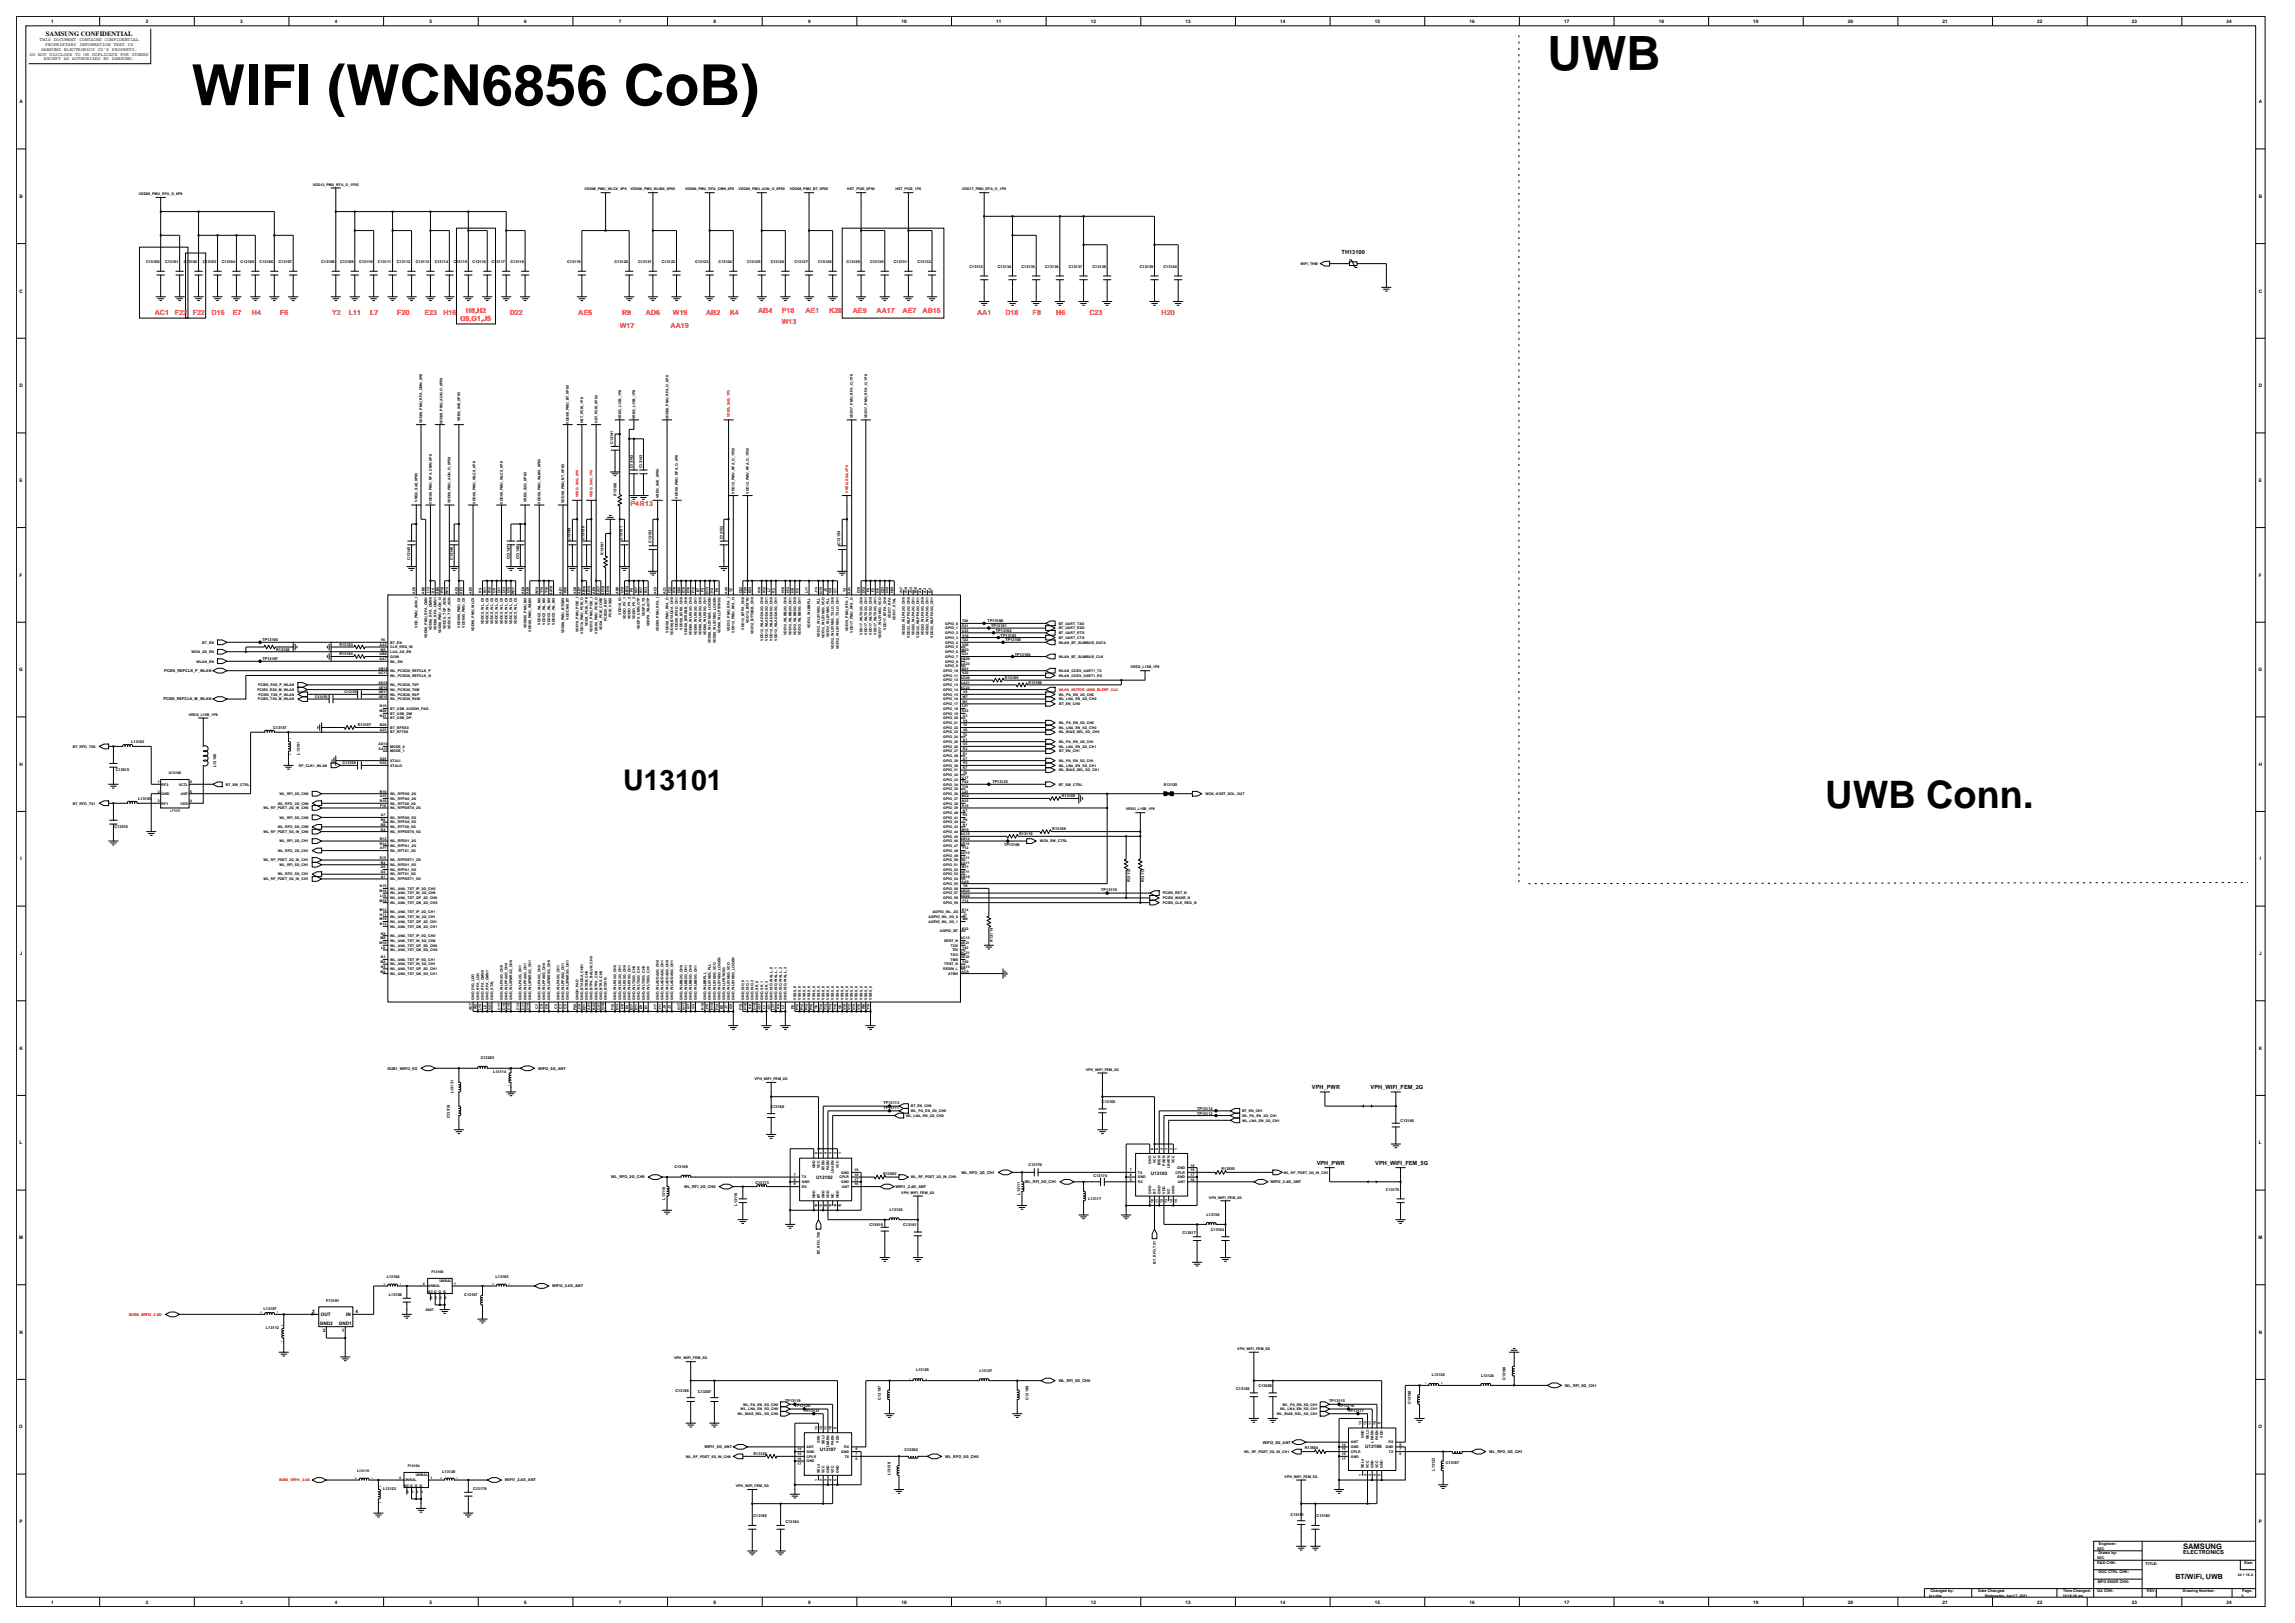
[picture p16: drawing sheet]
<svg xmlns="http://www.w3.org/2000/svg" width="420mm" height="297mm" viewBox="0 0 420 297" stroke-linecap="round" stroke-linejoin="round" font-family="sans-serif">
<defs><g id="words">
<text font-size="10.4" x="35" y="19.2">WIFI (WCN6856 CoB)</text>
<text font-size="8.7" x="283.2" y="12.8">UWB</text>
<text font-size="6.9" x="334" y="147.8">UWB Conn.</text>
<text font-size="5.2" x="114" y="144.5">U13101</text>
<text font-size="1.4" x="399.5" y="283.4">SAMSUNG</text>
<g font-size="1.3" fill="#f00">
<text x="28.3" y="57.6">AC1</text>
<text x="32" y="57.6">F22</text>
<text x="35.3" y="57.6">F22</text>
<text x="38.7" y="57.6">D16</text>
<text x="42.6" y="57.6">E7</text>
<text x="46.1" y="57.6">H4</text>
<text x="51.3" y="57.6">F6</text>
<text x="60.8" y="57.6">Y2</text>
<text x="63.8" y="57.6">L11</text>
<text x="67.7" y="57.6">L7</text>
<text x="72.7" y="57.6">F20</text>
<text x="77.7" y="57.6">E23</text>
<text x="81.2" y="57.6">H16</text>
<text x="84.2" y="58.6">G9,G1,J5</text>
<text x="85.3" y="57.3">H8,H2</text>
<text x="93.3" y="57.6">D22</text>
<text x="105.8" y="57.6">AE5</text>
<text x="113.4" y="59.9">W17</text>
<text x="113.9" y="57.6">R9</text>
<text x="118.2" y="57.6">AD6</text>
<text x="122.7" y="59.9">AA19</text>
<text x="123.2" y="57.6">W19</text>
<text x="129.2" y="57.6">AB2</text>
<text x="133.6" y="57.6">K4</text>
<text x="138.7" y="57.3">AB4</text>
<text x="143.1" y="59.3">W13</text>
<text x="143.1" y="57.3">P18</text>
<text x="147.4" y="57.3">AE1</text>
<text x="151.7" y="57.3">K20</text>
<text x="156.1" y="57.3">AE9</text>
<text x="160.4" y="57.3">AA17</text>
<text x="165.2" y="57.3">AE7</text>
<text x="168.8" y="57.3">AB16</text>
<text x="178.8" y="57.6">AA1</text>
<text x="184" y="57.6">D18</text>
<text x="189" y="57.6">F8</text>
<text x="193.3" y="57.6">H6</text>
<text x="199.4" y="57.6">C23</text>
<text x="212.6" y="57.6">H20</text>
<text x="115.4" y="92.6">P4R13</text>
</g>
<text font-size="1.3" x="398.1" y="289">BT/WiFi, UWB</text>
<text font-size="1.2" x="8.4" y="6.5">SAMSUNG CONFIDENTIAL</text>
<g font-size="1">
<text x="245.5" y="46.5">TH13100</text>
<text x="240.1" y="199.3">VPH_PWR</text>
<text x="250.8" y="199.3">VPH_WIFI_FEM_2G</text>
<text x="241" y="213.2">VPH_PWR</text>
<text x="251.7" y="213.2">VPH_WIFI_FEM_5G</text>
<text x="399.5" y="284.4">ELECTRONICS</text>
</g>
<g font-size=".9">
<text x="9.3" y="4.2">1</text>
<text x="26.7" y="4.2">2</text>
<text x="44" y="4.2">3</text>
<text x="61.3" y="4.2">4</text>
<text x="78.6" y="4.2">5</text>
<text x="95.9" y="4.2">6</text>
<text x="113.3" y="4.2">7</text>
<text x="130.6" y="4.2">8</text>
<text x="147.9" y="4.2">9</text>
<text x="165" y="4.2">10</text>
<text x="182.3" y="4.2">11</text>
<text x="199.6" y="4.2">12</text>
<text x="217" y="4.2">13</text>
<text x="234.3" y="4.2">14</text>
<text x="251.6" y="4.2">15</text>
<text x="268.9" y="4.2">16</text>
<text x="286.2" y="4.2">17</text>
<text x="303.6" y="4.2">18</text>
<text x="320.9" y="4.2">19</text>
<text x="338.2" y="4.2">20</text>
<text x="355.5" y="4.2">21</text>
<text x="372.8" y="4.2">22</text>
<text x="390.2" y="4.2">23</text>
<text x="407.5" y="4.2">24</text>
<text x="5.4" y="10.2">DO NOT DISCLOSE TO OR DUPLICATE FOR OTHERS</text>
<text x="7.3" y="7.6">THIS DOCUMENT CONTAINS CONFIDENTIAL</text>
<text x="7.5" y="9.3">SAMSUNG ELECTRONICS CO'S PROPERTY.</text>
<text x="8" y="11">EXCEPT AS AUTHORIZED BY SAMSUNG.</text>
<text x="8.3" y="8.4">PROPRIETARY INFORMATION THAT IS</text>
<text x="3.6" y="18.9">A</text>
<text x="413.4" y="18.9">A</text>
<text x="3.6" y="36.2">B</text>
<text x="413.4" y="36.2">B</text>
<text x="3.6" y="53.5">C</text>
<text x="413.4" y="53.5">C</text>
<text x="3.6" y="70.9">D</text>
<text x="413.4" y="70.9">D</text>
<text x="3.6" y="88.2">E</text>
<text x="413.4" y="88.2">E</text>
<text x="3.6" y="105.5">F</text>
<text x="413.4" y="105.5">F</text>
<text x="3.5" y="122.8">G</text>
<text x="413.3" y="122.8">G</text>
<text x="3.6" y="140.2">H</text>
<text x="413.4" y="140.2">H</text>
<text x="3.7" y="157.5">I</text>
<text x="413.5" y="157.5">I</text>
<text x="3.6" y="174.8">J</text>
<text x="413.4" y="174.8">J</text>
<text x="3.6" y="192.1">K</text>
<text x="413.4" y="192.1">K</text>
<text x="3.6" y="209.4">L</text>
<text x="413.4" y="209.4">L</text>
<text x="149.4" y="215.8">U13102</text>
<text x="210.6" y="215">U13103</text>
<text x="3.5" y="226.7">M</text>
<text x="413.3" y="226.7">M</text>
<text x="3.6" y="244.1">N</text>
<text x="57.1" y="240.3">2</text>
<text x="58.5" y="242.4">GND2</text>
<text x="58.7" y="240.8">OUT</text>
<text x="59.1" y="243.8">3</text>
<text x="62" y="242.4">GND1</text>
<text x="62.5" y="243.8">1</text>
<text x="63.4" y="240.8">IN</text>
<text x="65.1" y="240.3">4</text>
<text x="413.4" y="244.1">N</text>
<text x="3.5" y="261.4">O</text>
<text x="413.3" y="261.4">O</text>
<text x="150" y="265.6">U13107</text>
<text x="249.8" y="264.9">U13106</text>
<text x="3.6" y="278.7">P</text>
<text x="413.4" y="278.7">P</text>
<text x="9.3" y="293.4">1</text>
<text x="26.7" y="293.4">2</text>
<text x="44" y="293.4">3</text>
<text x="61.3" y="293.4">4</text>
<text x="78.6" y="293.4">5</text>
<text x="95.9" y="293.4">6</text>
<text x="113.3" y="293.4">7</text>
<text x="130.6" y="293.4">8</text>
<text x="147.9" y="293.4">9</text>
<text x="165" y="293.4">10</text>
<text x="182.3" y="293.4">11</text>
<text x="199.6" y="293.4">12</text>
<text x="217" y="293.4">13</text>
<text x="234.3" y="293.4">14</text>
<text x="251.6" y="293.4">15</text>
<text x="268.9" y="293.4">16</text>
<text x="286.2" y="293.4">17</text>
<text x="303.6" y="293.4">18</text>
<text x="320.9" y="293.4">19</text>
<text x="338.2" y="293.4">20</text>
<text x="355.5" y="293.4">21</text>
<text x="372.8" y="293.4">22</text>
<text x="390.2" y="293.4">23</text>
<text x="407.5" y="293.4">24</text>
</g>
<g font-size=".7">
<text x="25.4" y="35.7">VDD08_PMU_RFA_O_0P8</text>
<text x="57.3" y="34">VDD12_PMU_RFA_O_1P25</text>
<text x="107" y="34.8">VDD08_PMU_WLCX_0P8</text>
<text x="115.4" y="34.8">VDD08_PMU_WLMX_0P85</text>
<text x="125.4" y="34.8">VDD08_PMU_RFA_CMN_0P8</text>
<text x="135.2" y="34.8">VDD08_PMU_AON_O_0P59</text>
<text x="144.5" y="34.8">VDD08_PMU_BT_0P85</text>
<text x="155" y="34.8">HST_PCIE_0P92</text>
<text x="163.9" y="34.8">HST_PCIE_1P8</text>
<text x="176.1" y="34.8">VDD17_PMU_RFA_O_1P8</text>
<text x="26.7" y="48.1">C13100</text>
<text x="30.2" y="48.1">C13101</text>
<text x="33.7" y="48.1">C13102</text>
<text x="37.1" y="48.1">C13103</text>
<text x="40.6" y="48.1">C13104</text>
<text x="44" y="48.1">C13105</text>
<text x="47.5" y="48.1">C13106</text>
<text x="51" y="48.1">C13107</text>
<text x="58.8" y="48.1">C13108</text>
<text x="62.2" y="48.1">C13109</text>
<text x="65.7" y="48.1">C13110</text>
<text x="69.2" y="48.1">C13111</text>
<text x="72.6" y="48.1">C13112</text>
<text x="76.1" y="48.1">C13113</text>
<text x="79.5" y="48.1">C13114</text>
<text x="83" y="48.1">C13115</text>
<text x="86.5" y="48.1">C13116</text>
<text x="89.9" y="48.1">C13117</text>
<text x="93.4" y="48.1">C13118</text>
<text x="103.8" y="48.1">C13119</text>
<text x="112.5" y="48.1">C13120</text>
<text x="116.8" y="48.1">C13121</text>
<text x="121.1" y="48.1">C13122</text>
<text x="127.2" y="48.1">C13123</text>
<text x="131.5" y="48.1">C13124</text>
<text x="136.7" y="48.1">C13125</text>
<text x="141" y="48.1">C13126</text>
<text x="145.4" y="48.1">C13127</text>
<text x="149.7" y="48.1">C13128</text>
<text x="154.9" y="48.1">C13129</text>
<text x="159.2" y="48.1">C13130</text>
<text x="163.6" y="48.1">C13131</text>
<text x="167.9" y="48.1">C13132</text>
<text x="177.4" y="49">C13133</text>
<text x="182.6" y="49">C13134</text>
<text x="186.9" y="49">C13135</text>
<text x="191.3" y="49">C13136</text>
<text x="195.6" y="49">C13137</text>
<text x="199.9" y="49">C13138</text>
<text x="208.6" y="49">C13139</text>
<text x="212.9" y="49">C13140</text>
<text x="238" y="48.5">WIFI_THM</text>
<text x="77.3" y="77.4" transform="rotate(-90 77.3 77.4)">VDD08_PMU_RFA_CMN_0P8</text>
<text x="81" y="77.6" transform="rotate(-90 81 77.6)">VDD08_PMU_AON_O_0P59</text>
<text x="84.2" y="77.1" transform="rotate(-90 84.2 77.1)">VREG_S4E_0P95</text>
<text x="104.1" y="77.5" transform="rotate(-90 104.1 77.5)">VDD08_PMU_BT_0P85</text>
<text x="106.7" y="77.4" transform="rotate(-90 106.7 77.4)">HST_PCIE_1P8</text>
<text x="109.3" y="77.4" transform="rotate(-90 109.3 77.4)">HST_PCIE_0P92</text>
<text x="113.7" y="76.7" transform="rotate(-90 113.7 76.7)">VREG_L15B_1P8</text>
<text x="116.2" y="76.7" transform="rotate(-90 116.2 76.7)">VREG_L15B_1P8</text>
<text x="122.3" y="76.7" transform="rotate(-90 122.3 76.7)">VDD08_PMU_RFA_O_0P8</text>
<text x="156.1" y="76.5" transform="rotate(-90 156.1 76.5)">VDD17_PMU_RFA_O_1P8</text>
<text x="158.7" y="76.5" transform="rotate(-90 158.7 76.5)">VDD17_PMU_RFA_O_1P8</text>
<text x="112.2" y="81.2" transform="rotate(-90 112.2 81.2)">C13141</text>
<text x="115.8" y="85.7" transform="rotate(-90 115.8 85.7)">C13142</text>
<text x="117.5" y="85.7" transform="rotate(-90 117.5 85.7)">C13143</text>
<text x="76.4" y="91.8" transform="rotate(-90 76.4 91.8)">VREG_S4E_0P95</text>
<text x="79" y="92.1" transform="rotate(-90 79 92.1)">VDD08_PMU_RFA_CMN_0P8</text>
<text x="82.5" y="92.1" transform="rotate(-90 82.5 92.1)">VDD08_PMU_AON_O_0P59</text>
<text x="87" y="92.2" transform="rotate(-90 87 92.2)">VDD08_PMU_WLCX_0P8</text>
<text x="92" y="92.2" transform="rotate(-90 92 92.2)">VDD08_PMU_WLCX_0P8</text>
<text x="96.3" y="91.9" transform="rotate(-90 96.3 91.9)">VREG_S2G_0P85</text>
<text x="98.9" y="92.2" transform="rotate(-90 98.9 92.2)">VDD08_PMU_WLMX_0P85</text>
<text x="103.3" y="92" transform="rotate(-90 103.3 92)">VDD08_PMU_BT_0P85</text>
<text x="112.8" y="90.8" transform="rotate(-90 112.8 90.8)">R13100</text>
<text x="120.6" y="91.2" transform="rotate(-90 120.6 91.2)">VREG_S4E_0P95</text>
<text x="124" y="91.2" transform="rotate(-90 124 91.2)">VDD08_PMU_RFA_O_0P8</text>
<text x="134.4" y="90.3" transform="rotate(-90 134.4 90.3)">VDD12_PMU_RFA_O_1P25</text>
<text x="137" y="90.3" transform="rotate(-90 137 90.3)">VDD12_PMU_RFA_O_1P25</text>
<text x="104.4" y="99" transform="rotate(-90 104.4 99)">C13149</text>
<text x="107" y="98.8" transform="rotate(-90 107 98.8)">C13150</text>
<text x="110.5" y="101.6" transform="rotate(-90 110.5 101.6)">R13101</text>
<text x="113.9" y="98.8" transform="rotate(-90 113.9 98.8)">C13151</text>
<text x="119.3" y="99.3" transform="rotate(-90 119.3 99.3)">C13153</text>
<text x="132.3" y="98.7" transform="rotate(-90 132.3 98.7)">C13152</text>
<text x="153.8" y="99.6" transform="rotate(-90 153.8 99.6)">C13154</text>
<text x="75.1" y="102.5" transform="rotate(-90 75.1 102.5)">C13145</text>
<text x="82.9" y="102.5" transform="rotate(-90 82.9 102.5)">C13146</text>
<text x="93.3" y="102.4" transform="rotate(-90 93.3 102.4)">C13147</text>
<text x="95" y="102.4" transform="rotate(-90 95 102.4)">C13148</text>
<text x="76" y="108.7" transform="rotate(-90 76 108.7)">AC5</text>
<text x="77.7" y="108.7" transform="rotate(-90 77.7 108.7)">AB2</text>
<text x="78.6" y="108.6" transform="rotate(-90 78.6 108.6)">L13</text>
<text x="79.5" y="108.4" transform="rotate(-90 79.5 108.4)">K4</text>
<text x="80.3" y="108.7" transform="rotate(-90 80.3 108.7)">AB4</text>
<text x="81.2" y="108.6" transform="rotate(-90 81.2 108.6)">P18</text>
<text x="82" y="108.7" transform="rotate(-90 82 108.7)">W13</text>
<text x="83.8" y="108.7" transform="rotate(-90 83.8 108.7)">AD2</text>
<text x="84.6" y="108.6" transform="rotate(-90 84.6 108.6)">AE3</text>
<text x="86.4" y="108.6" transform="rotate(-90 86.4 108.6)">AE5</text>
<text x="88.1" y="108.4" transform="rotate(-90 88.1 108.4)">R9</text>
<text x="89" y="108.6" transform="rotate(-90 89 108.6)">R11</text>
<text x="89.8" y="108.6" transform="rotate(-90 89.8 108.6)">R15</text>
<text x="90.7" y="108.4" transform="rotate(-90 90.7 108.4)">U9</text>
<text x="91.6" y="108.6" transform="rotate(-90 91.6 108.6)">U11</text>
<text x="92.4" y="108.6" transform="rotate(-90 92.4 108.6)">U13</text>
<text x="93.3" y="108.6" transform="rotate(-90 93.3 108.6)">U15</text>
<text x="94.2" y="108.7" transform="rotate(-90 94.2 108.7)">W17</text>
<text x="95.9" y="108.7" transform="rotate(-90 95.9 108.7)">AD4</text>
<text x="96.8" y="108.7" transform="rotate(-90 96.8 108.7)">AD6</text>
<text x="98.5" y="108.7" transform="rotate(-90 98.5 108.7)">W19</text>
<text x="99.4" y="108.6" transform="rotate(-90 99.4 108.6)">Y10</text>
<text x="100.2" y="108.6" transform="rotate(-90 100.2 108.6)">Y16</text>
<text x="101.1" y="108.8" transform="rotate(-90 101.1 108.8)">AA19</text>
<text x="102.8" y="108.6" transform="rotate(-90 102.8 108.6)">AE1</text>
<text x="103.7" y="108.6" transform="rotate(-90 103.7 108.6)">K20</text>
<text x="104.1" y="113.4" transform="rotate(-90 104.1 113.4)">VDDCMX_BT</text>
<text x="105.4" y="108.7" transform="rotate(-90 105.4 108.7)">AD8</text>
<text x="106.3" y="108.6" transform="rotate(-90 106.3 108.6)">AE7</text>
<text x="107.2" y="108.8" transform="rotate(-90 107.2 108.8)">AB16</text>
<text x="108" y="108.8" transform="rotate(-90 108 108.8)">AD10</text>
<text x="108.9" y="108.6" transform="rotate(-90 108.9 108.6)">AE9</text>
<text x="109.8" y="108.8" transform="rotate(-90 109.8 108.8)">AA17</text>
<text x="110.6" y="108.8" transform="rotate(-90 110.6 108.8)">AC19</text>
<text x="111.1" y="113.7" transform="rotate(-90 111.1 113.7)">PCIE20_REXT</text>
<text x="111.5" y="108.8" transform="rotate(-90 111.5 108.8)">AD16</text>
<text x="111.9" y="112.9" transform="rotate(-90 111.9 112.9)">PCIE_VSSX</text>
<text x="113.2" y="108.7" transform="rotate(-90 113.2 108.7)">AB6</text>
<text x="113.7" y="112.5" transform="rotate(-90 113.7 112.5)">VDD18_IO</text>
<text x="114.1" y="108.6" transform="rotate(-90 114.1 108.6)">U19</text>
<text x="114.5" y="113.3" transform="rotate(-90 114.5 113.3)">VDDIO_PX_1</text>
<text x="115" y="108.8" transform="rotate(-90 115 108.8)">AB12</text>
<text x="115.4" y="113.3" transform="rotate(-90 115.4 113.3)">VDDIO_PX_2</text>
<text x="115.8" y="108.4" transform="rotate(-90 115.8 108.4)">P4</text>
<text x="116.2" y="113.3" transform="rotate(-90 116.2 113.3)">VDDIO_PX_3</text>
<text x="116.7" y="108.6" transform="rotate(-90 116.7 108.6)">N17</text>
<text x="117.6" y="108.6" transform="rotate(-90 117.6 108.6)">R17</text>
<text x="118" y="112.8" transform="rotate(-90 118 112.8)">VDDPX_TS</text>
<text x="118.4" y="108.6" transform="rotate(-90 118.4 108.6)">R13</text>
<text x="120.1" y="108.7" transform="rotate(-90 120.1 108.7)">AC3</text>
<text x="121.9" y="108.7" transform="rotate(-90 121.9 108.7)">AC1</text>
<text x="122.8" y="108.6" transform="rotate(-90 122.8 108.6)">F22</text>
<text x="123.6" y="108.6" transform="rotate(-90 123.6 108.6)">K18</text>
<text x="124.5" y="108.6" transform="rotate(-90 124.5 108.6)">D20</text>
<text x="125.3" y="108.6" transform="rotate(-90 125.3 108.6)">E19</text>
<text x="126.2" y="108.6" transform="rotate(-90 126.2 108.6)">D16</text>
<text x="127.1" y="108.6" transform="rotate(-90 127.1 108.6)">F12</text>
<text x="127.9" y="108.4" transform="rotate(-90 127.9 108.4)">E7</text>
<text x="128.8" y="108.4" transform="rotate(-90 128.8 108.4)">F4</text>
<text x="129.7" y="108.6" transform="rotate(-90 129.7 108.6)">G13</text>
<text x="130.5" y="108.4" transform="rotate(-90 130.5 108.4)">H4</text>
<text x="131.4" y="108.4" transform="rotate(-90 131.4 108.4)">F6</text>
<text x="133.1" y="108.7" transform="rotate(-90 133.1 108.7)">AA3</text>
<text x="134" y="108.4" transform="rotate(-90 134 108.4)">Y2</text>
<text x="135.7" y="108.6" transform="rotate(-90 135.7 108.6)">D22</text>
<text x="136.6" y="108.6" transform="rotate(-90 136.6 108.6)">F20</text>
<text x="137" y="114" transform="rotate(-90 137 114)">VDD12_BTSYN</text>
<text x="137.5" y="108.6" transform="rotate(-90 137.5 108.6)">E23</text>
<text x="139.2" y="108.6" transform="rotate(-90 139.2 108.6)">K16</text>
<text x="140.1" y="108.6" transform="rotate(-90 140.1 108.6)">K12</text>
<text x="140.9" y="108.4" transform="rotate(-90 140.9 108.4)">L7</text>
<text x="141.8" y="108.4" transform="rotate(-90 141.8 108.4)">K2</text>
<text x="143.5" y="108.6" transform="rotate(-90 143.5 108.6)">H16</text>
<text x="144.4" y="108.6" transform="rotate(-90 144.4 108.6)">H12</text>
<text x="145.3" y="108.4" transform="rotate(-90 145.3 108.4)">H8</text>
<text x="146.1" y="108.4" transform="rotate(-90 146.1 108.4)">H2</text>
<text x="147.9" y="108.6" transform="rotate(-90 147.9 108.6)">L11</text>
<text x="149.6" y="108.5" transform="rotate(-90 149.6 108.5)">J13</text>
<text x="150.5" y="108.6" transform="rotate(-90 150.5 108.6)">G15</text>
<text x="151.3" y="108.4" transform="rotate(-90 151.3 108.4)">J5</text>
<text x="152.2" y="108.4" transform="rotate(-90 152.2 108.4)">G9</text>
<text x="153.1" y="108.4" transform="rotate(-90 153.1 108.4)">G1</text>
<text x="154.8" y="108.4" transform="rotate(-90 154.8 108.4)">Y4</text>
<text x="155.7" y="108.7" transform="rotate(-90 155.7 108.7)">AA1</text>
<text x="157.4" y="108.6" transform="rotate(-90 157.4 108.6)">D18</text>
<text x="158.3" y="108.6" transform="rotate(-90 158.3 108.6)">D12</text>
<text x="159.1" y="108.4" transform="rotate(-90 159.1 108.4)">F8</text>
<text x="160" y="108.4" transform="rotate(-90 160 108.4)">F2</text>
<text x="160.9" y="108.4" transform="rotate(-90 160.9 108.4)">H6</text>
<text x="161.7" y="108.6" transform="rotate(-90 161.7 108.6)">C23</text>
<text x="162.6" y="108.6" transform="rotate(-90 162.6 108.6)">H10</text>
<text x="163" y="113.1" transform="rotate(-90 163 113.1)">VDD17_RFA</text>
<text x="163.4" y="108.6" transform="rotate(-90 163.4 108.6)">H20</text>
<text x="163.9" y="113.5" transform="rotate(-90 163.9 113.5)">VDD17_XTAL</text>
<text x="165.2" y="108.6" transform="rotate(-90 165.2 108.6)">A17</text>
<text x="166" y="108.6" transform="rotate(-90 166 108.6)">A19</text>
<text x="166.9" y="108.6" transform="rotate(-90 166.9 108.6)">A13</text>
<text x="167.8" y="108.6" transform="rotate(-90 167.8 108.6)">B10</text>
<text x="168.7" y="108.4" transform="rotate(-90 168.7 108.4)">A9</text>
<text x="169.5" y="108.4" transform="rotate(-90 169.5 108.4)">A3</text>
<text x="170.4" y="108.4" transform="rotate(-90 170.4 108.4)">B2</text>
<text x="176.1" y="113.9">T20</text>
<text x="180.7" y="113.9">TP13100</text>
<text x="35.1" y="119.5">WCN_AS_EN</text>
<text x="37" y="117.8">BT_EN</text>
<text x="48" y="117.4">TP13104</text>
<text x="50.5" y="119.1">R13102</text>
<text x="62.1" y="119.9">R13104</text>
<text x="62.1" y="118.2">R13103</text>
<text x="69.5" y="119.9">AB8</text>
<text x="69.5" y="118.2">AA5</text>
<text x="69.6" y="119.1">W5</text>
<text x="69.7" y="117.3">Y6</text>
<text x="71.4" y="118.6">CLK_REQ_IN</text>
<text x="71.4" y="117.8">BT_EN</text>
<text x="71.4" y="119.5">LAA_AS_EN</text>
<text x="76.4" y="114.9" transform="rotate(-90 76.4 114.9)">VDD_PMU_AON_I</text>
<text x="78.1" y="116.8" transform="rotate(-90 78.1 116.8)">VDD08_PMU_RFA_CMN</text>
<text x="79" y="115.3" transform="rotate(-90 79 115.3)">VDD08_RFA_CMN0</text>
<text x="79.9" y="115.3" transform="rotate(-90 79.9 115.3)">VDD08_RFA_CMN1</text>
<text x="80.7" y="115.9" transform="rotate(-90 80.7 115.9)">VDD08_PMU_AON_O</text>
<text x="81.6" y="115.1" transform="rotate(-90 81.6 115.1)">VDDCX_TOP_AON</text>
<text x="82.5" y="115.1" transform="rotate(-90 82.5 115.1)">VDDCX_TOP_AON</text>
<text x="84.2" y="114.9" transform="rotate(-90 84.2 114.9)">VDD095_PMU_CX</text>
<text x="85.1" y="114.9" transform="rotate(-90 85.1 114.9)">VDD095_PMU_CX</text>
<text x="86.8" y="115.5" transform="rotate(-90 86.8 115.5)">VDD08_PMU_WLCX</text>
<text x="88.5" y="114.2" transform="rotate(-90 88.5 114.2)">VDDCX_WL_CX</text>
<text x="89.4" y="114.2" transform="rotate(-90 89.4 114.2)">VDDCX_WL_CX</text>
<text x="90.3" y="114.2" transform="rotate(-90 90.3 114.2)">VDDCX_WL_CX</text>
<text x="91.1" y="114.2" transform="rotate(-90 91.1 114.2)">VDDCX_WL_CX</text>
<text x="92" y="114.2" transform="rotate(-90 92 114.2)">VDDCX_WL_CX</text>
<text x="92.9" y="114.2" transform="rotate(-90 92.9 114.2)">VDDCX_WL_CX</text>
<text x="93.7" y="114.2" transform="rotate(-90 93.7 114.2)">VDDCX_WL_CX</text>
<text x="94.6" y="114.2" transform="rotate(-90 94.6 114.2)">VDDCX_WL_CX</text>
<text x="96.3" y="114.9" transform="rotate(-90 96.3 114.9)">VDD095_PMU_MX</text>
<text x="97.2" y="115.6" transform="rotate(-90 97.2 115.6)">VDD08_PMU_WLMX</text>
<text x="98.9" y="114.3" transform="rotate(-90 98.9 114.3)">VDDCX_WL_MX</text>
<text x="99.8" y="114.3" transform="rotate(-90 99.8 114.3)">VDDCX_WL_MX</text>
<text x="100.7" y="114.3" transform="rotate(-90 100.7 114.3)">VDDCX_WL_MX</text>
<text x="101.5" y="114.3" transform="rotate(-90 101.5 114.3)">VDDCX_WL_MX</text>
<text x="103.3" y="115.9" transform="rotate(-90 103.3 115.9)">VDD08_PMU_BTCMX</text>
<text x="105.9" y="115.7" transform="rotate(-90 105.9 115.7)">VDD19_PMU_PCIE_I</text>
<text x="106.7" y="116" transform="rotate(-90 106.7 116)">VDD18_PMU_PCIE_O</text>
<text x="107.6" y="114.6" transform="rotate(-90 107.6 114.6)">VDDA_PCIE_1P8</text>
<text x="108.4" y="115.7" transform="rotate(-90 108.4 115.7)">VDD13_PMU_PCIE_I</text>
<text x="109.3" y="116" transform="rotate(-90 109.3 116)">VDD09_PMU_PCIE_O</text>
<text x="110.2" y="115.3" transform="rotate(-90 110.2 115.3)">VDDA_PCIE_CORE</text>
<text x="117.1" y="115.1" transform="rotate(-90 117.1 115.1)">VDDPX_CMN_OTP</text>
<text x="118.9" y="114.6" transform="rotate(-90 118.9 114.6)">VDDPX_WL4OTP</text>
<text x="120.6" y="115.5" transform="rotate(-90 120.6 115.5)">VDD09_PMU_RFA_I</text>
<text x="122.3" y="115.8" transform="rotate(-90 122.3 115.8)">VDD08_PMU_RFA_O</text>
<text x="123.2" y="116.2" transform="rotate(-90 123.2 116.2)">VDD08_BTADDA_CH0</text>
<text x="124" y="115.3" transform="rotate(-90 124 115.3)">VDD08_BTAD_CH1</text>
<text x="124.9" y="115.2" transform="rotate(-90 124.9 115.2)">VDD08_BTRX_CH0</text>
<text x="125.8" y="116.2" transform="rotate(-90 125.8 116.2)">VDD08_BTRXBB_CH0</text>
<text x="126.6" y="116.2" transform="rotate(-90 126.6 116.2)">VDD08_WLRX2G_CH0</text>
<text x="127.5" y="116.2" transform="rotate(-90 127.5 116.2)">VDD08_WLRX2G_CH1</text>
<text x="128.4" y="116.2" transform="rotate(-90 128.4 116.2)">VDD08_WLRX5G_CH0</text>
<text x="129.2" y="116.2" transform="rotate(-90 129.2 116.2)">VDD08_WLRX5G_CH1</text>
<text x="130.1" y="117.7" transform="rotate(-90 130.1 117.7)">VDD08_WLSYN2G_LOGEN</text>
<text x="131" y="117.7" transform="rotate(-90 131 117.7)">VDD08_WLSYN5G_LOGEN</text>
<text x="131.8" y="115.8" transform="rotate(-90 131.8 115.8)">VDD08_WLLPSYN5G</text>
<text x="133.6" y="115.5" transform="rotate(-90 133.6 115.5)">VDD13_PMU_RFA_I</text>
<text x="134.4" y="115.8" transform="rotate(-90 134.4 115.8)">VDD12_PMU_RFA_O</text>
<text x="136.2" y="115.2" transform="rotate(-90 136.2 115.2)">VDD12_BTPA_CH0</text>
<text x="137.9" y="116.1" transform="rotate(-90 137.9 116.1)">VDD12_BTTXBB_CH0</text>
<text x="139.6" y="117.2" transform="rotate(-90 139.6 117.2)">VDD12_WLADDA2G_CH0</text>
<text x="140.5" y="117.2" transform="rotate(-90 140.5 117.2)">VDD12_WLADDA2G_CH1</text>
<text x="141.4" y="117.2" transform="rotate(-90 141.4 117.2)">VDD12_WLADDA5G_CH0</text>
<text x="142.2" y="117.2" transform="rotate(-90 142.2 117.2)">VDD12_WLADDA5G_CH1</text>
<text x="144" y="116.3" transform="rotate(-90 144 116.3)">VDD12_WLBB2G_CH0</text>
<text x="144.8" y="116.3" transform="rotate(-90 144.8 116.3)">VDD12_WLBB2G_CH1</text>
<text x="145.7" y="116.3" transform="rotate(-90 145.7 116.3)">VDD12_WLBB5G_CH0</text>
<text x="146.6" y="116.3" transform="rotate(-90 146.6 116.3)">VDD12_WLBB5G_CH1</text>
<text x="148.3" y="115" transform="rotate(-90 148.3 115)">VDD12_WLBBPLL</text>
<text x="150" y="116.6" transform="rotate(-90 150 116.6)">VDD12_WLSYN2G_PLL</text>
<text x="150.9" y="116.8" transform="rotate(-90 150.9 116.8)">VDD12_WLSYN2G_VCO</text>
<text x="151.8" y="116.6" transform="rotate(-90 151.8 116.6)">VDD12_WLSYN5G_PLL</text>
<text x="152.6" y="118.8" transform="rotate(-90 152.6 118.8)">VDD12_WLSYN5G_TXLO_CH0</text>
<text x="153.5" y="118.8" transform="rotate(-90 153.5 118.8)">VDD12_WLSYN5G_TXLO_CH1</text>
<text x="155.2" y="115.5" transform="rotate(-90 155.2 115.5)">VDD19_PMU_RFA_I</text>
<text x="156.1" y="115.8" transform="rotate(-90 156.1 115.8)">VDD17_PMU_RFA_O</text>
<text x="157.8" y="116.2" transform="rotate(-90 157.8 116.2)">VDD17_WLTX2G_CH0</text>
<text x="158.7" y="116.2" transform="rotate(-90 158.7 116.2)">VDD17_WLTX2G_CH1</text>
<text x="159.5" y="116.2" transform="rotate(-90 159.5 116.2)">VDD17_WLTX5G_CH0</text>
<text x="160.4" y="116.2" transform="rotate(-90 160.4 116.2)">VDD17_WLTX5G_CH1</text>
<text x="161.3" y="116.8" transform="rotate(-90 161.3 116.8)">VDD17_WLSYN5G_VCO</text>
<text x="162.2" y="115.2" transform="rotate(-90 162.2 115.2)">VDD17_BTPA_CH0</text>
<text x="165.6" y="116.2" transform="rotate(-90 165.6 116.2)">VDD22_WLPA2G_CH0</text>
<text x="166.5" y="116.7" transform="rotate(-90 166.5 116.7)">VDD22_WLPPA2G_CH0</text>
<text x="167.3" y="116.2" transform="rotate(-90 167.3 116.2)">VDD22_WLPA2G_CH1</text>
<text x="168.2" y="116.7" transform="rotate(-90 168.2 116.7)">VDD22_WLPPA2G_CH1</text>
<text x="169.1" y="116.2" transform="rotate(-90 169.1 116.2)">VDD22_WLPA5G_CH0</text>
<text x="169.9" y="116.2" transform="rotate(-90 169.9 116.2)">VDD22_WLPA5G_CH1</text>
<text x="170.8" y="116.7" transform="rotate(-90 170.8 116.7)">VDD22_WLPPA5G_CH1</text>
<text x="173" y="116.9">GPIO_3</text>
<text x="173" y="118.6">GPIO_5</text>
<text x="173" y="119.5">GPIO_6</text>
<text x="173" y="116">GPIO_2</text>
<text x="173" y="114.3">GPIO_0</text>
<text x="173" y="117.8">GPIO_4</text>
<text x="173" y="115.2">GPIO_1</text>
<text x="176" y="119.1">W23</text>
<text x="176" y="119.9">U21</text>
<text x="176" y="115.6">U23</text>
<text x="176" y="114.7">R21</text>
<text x="176.1" y="118.2">V20</text>
<text x="176.1" y="116.5">V18</text>
<text x="176.1" y="117.3">T22</text>
<text x="181.4" y="114.7">TP13101</text>
<text x="182.3" y="115.6">TP13102</text>
<text x="183.1" y="116.5">TP13103</text>
<text x="184" y="117.4">TP13105</text>
<text x="185.7" y="120">TP13106</text>
<text x="193.7" y="115.2">BT_UART_RXD</text>
<text x="193.7" y="114.3">BT_UART_TXD</text>
<text x="193.7" y="117.8">WLAN_BT_SLIMBUS_DATA</text>
<text x="193.7" y="116">BT_UART_RTS</text>
<text x="193.7" y="116.9">BT_UART_CTS</text>
<text x="30.1" y="123">PCIE0_REFCLK_P_WLAN</text>
<text x="35.9" y="121.2">WLAN_EN</text>
<text x="47.3" y="125.6">PCIE0_RX0_P_WLAN</text>
<text x="48" y="120.8">TP13107</text>
<text x="69.3" y="123.4">AC17</text>
<text x="69.3" y="125.1">AD18</text>
<text x="69.3" y="122.5">AB18</text>
<text x="69.3" y="126">AE19</text>
<text x="69.5" y="120.8">AA7</text>
<text x="71.4" y="125.6">WL_PCIE20_TXP</text>
<text x="71.4" y="120.4">QOW</text>
<text x="71.4" y="123.8">WL_PCIE20_REFCLK_N</text>
<text x="71.4" y="123">WL_PCIE20_REFCLK_P</text>
<text x="71.4" y="121.2">WL_EN</text>
<text x="172.6" y="123">GPIO_10</text>
<text x="172.6" y="123.8">GPIO_11</text>
<text x="172.6" y="124.7">GPIO_12</text>
<text x="172.6" y="125.6">GPIO_13</text>
<text x="173" y="122.1">GPIO_9</text>
<text x="173" y="120.4">GPIO_7</text>
<text x="173" y="121.2">GPIO_8</text>
<text x="175.8" y="124.3">AD20</text>
<text x="175.8" y="126">AC23</text>
<text x="175.8" y="120.8">AB20</text>
<text x="175.8" y="121.7">AA23</text>
<text x="175.8" y="125.1">AA21</text>
<text x="176" y="122.5">W21</text>
<text x="176.1" y="123.4">V22</text>
<text x="183.9" y="124.2">R13105</text>
<text x="188.2" y="125.1">R13106</text>
<text x="193.7" y="120.4">WLAN_BT_SLIMBUS_CLK</text>
<text x="193.7" y="123">WLAN_COEX_UART1_TX</text>
<text x="193.7" y="123.8">WLAN_COEX_UART1_RX</text>
<text x="206.9" y="122.3">VREG_L15B_1P8</text>
<text x="29.9" y="128.2">PCIE0_REFCLK_M_WLAN</text>
<text x="34.5" y="131">VREG_L15B_1P8</text>
<text x="47.1" y="126.4">PCIE0_RX0_M_WLAN</text>
<text x="47.2" y="128.2">PCIE0_TX0_M_WLAN</text>
<text x="47.3" y="127.3">PCIE0_TX0_P_WLAN</text>
<text x="57.7" y="127.7">C13156</text>
<text x="63.1" y="126.8">C13155</text>
<text x="69.3" y="127.7">AE15</text>
<text x="69.3" y="126.9">AE17</text>
<text x="69.5" y="130.3">M20</text>
<text x="69.5" y="129.5">N19</text>
<text x="69.5" y="131.2">N21</text>
<text x="71.4" y="131.6">BT_USB_DP</text>
<text x="71.4" y="129.9">BT_USB_AVDDH_PAD</text>
<text x="71.4" y="130.8">BT_USB_DM</text>
<text x="71.4" y="128.2">WL_PCIE20_RXM</text>
<text x="71.4" y="127.3">WL_PCIE20_RXP</text>
<text x="71.4" y="126.4">WL_PCIE20_TXM</text>
<text x="172.6" y="127.3">GPIO_15</text>
<text x="172.6" y="129">GPIO_17</text>
<text x="172.6" y="131.6">GPIO_20</text>
<text x="172.6" y="130.8">GPIO_19</text>
<text x="172.6" y="126.4">GPIO_14</text>
<text x="172.6" y="128.2">GPIO_16</text>
<text x="172.6" y="129.9">GPIO_18</text>
<text x="176" y="130.3">R23</text>
<text x="176.1" y="129.5">L21</text>
<text x="176.1" y="128.6">W1</text>
<text x="176.1" y="127.7">W7</text>
<text x="176.2" y="131.2">U3</text>
<text x="176.2" y="126.9">V2</text>
<text x="193.7" y="127.3">WL_PA_EN_2G_CH0</text>
<text x="193.7" y="128.2">WL_LNA_EN_2G_CH0</text>
<text x="193.8" y="129">BT_EN_CH0</text>
<text x="13.3" y="136.8">BT_RFO_TX0</text>
<text x="24" y="136">L13102</text>
<text x="50" y="133.4">C13157</text>
<text x="65.5" y="132.9">R13107</text>
<text x="69.3" y="136.4">AD14</text>
<text x="69.3" y="137.3">AA15</text>
<text x="69.5" y="132.9">B20</text>
<text x="69.5" y="133.8">A23</text>
<text x="71.4" y="133.4">BT_RFRX0</text>
<text x="71.4" y="136.8">MODE_0</text>
<text x="71.4" y="137.7">MODE_1</text>
<text x="71.4" y="134.2">BT_RFTX0</text>
<text x="172.6" y="132.5">GPIO_21</text>
<text x="172.6" y="134.2">GPIO_23</text>
<text x="172.6" y="136.8">GPIO_26</text>
<text x="172.6" y="133.4">GPIO_22</text>
<text x="172.6" y="135.1">GPIO_24</text>
<text x="172.6" y="137.7">GPIO_27</text>
<text x="172.6" y="135.9">GPIO_25</text>
<text x="176.2" y="136.4">U5</text>
<text x="176.2" y="135.5">U1</text>
<text x="176.2" y="137.3">R3</text>
<text x="176.2" y="132">V4</text>
<text x="176.2" y="133.8">V6</text>
<text x="176.3" y="132.9">T2</text>
<text x="176.3" y="134.7">T4</text>
<text x="193.7" y="132.5">WL_PA_EN_5G_CH0</text>
<text x="193.7" y="133.4">WL_LNA_EN_5G_CH0</text>
<text x="193.7" y="134.2">WL_BIAS_SEL_5G_CH0</text>
<text x="193.7" y="135.9">WL_PA_EN_2G_CH1</text>
<text x="193.7" y="136.8">WL_LNA_EN_2G_CH1</text>
<text x="193.8" y="137.7">BT_EN_CH1</text>
<text x="21.2" y="141.1">C13515</text>
<text x="28.9" y="143.3">1</text>
<text x="29.6" y="143.7">RF2</text>
<text x="30.9" y="141.6">U13100</text>
<text x="32.7" y="143.7">VCTL</text>
<text x="34.8" y="143.3">6</text>
<text x="39.5" y="140.4" transform="rotate(-90 39.5 140.4)">L13100</text>
<text x="41.3" y="143.7">BT_SW_CTRL</text>
<text x="54.7" y="140.3">RF_CLK1_WLAN</text>
<text x="54.9" y="138.1" transform="rotate(-90 54.9 138.1)">L13101</text>
<text x="62.7" y="139.8">C13158</text>
<text x="69.5" y="139">G23</text>
<text x="69.5" y="139.8">H22</text>
<text x="71.4" y="140.3">XTALO</text>
<text x="71.4" y="139.4">XTALI</text>
<text x="172.6" y="139.4">GPIO_29</text>
<text x="172.6" y="142.9">GPIO_33</text>
<text x="172.6" y="142">GPIO_32</text>
<text x="172.6" y="141.2">GPIO_31</text>
<text x="172.6" y="138.6">GPIO_28</text>
<text x="172.6" y="140.3">GPIO_30</text>
<text x="172.6" y="143.7">GPIO_34</text>
<text x="176" y="142.5">U17</text>
<text x="176.1" y="143.3">P22</text>
<text x="176.2" y="139">U7</text>
<text x="176.2" y="140.7">R7</text>
<text x="176.2" y="138.1">R1</text>
<text x="176.2" y="139.8">P2</text>
<text x="176.3" y="141.6">T6</text>
<text x="181.6" y="143.3">TP13123</text>
<text x="193.7" y="143.7">BT_SW_CTRL</text>
<text x="193.7" y="139.4">WL_PA_EN_5G_CH1</text>
<text x="193.7" y="140.3">WL_LNA_EN_5G_CH1</text>
<text x="193.7" y="141.2">WL_BIAS_SEL_5G_CH1</text>
<text x="213" y="143.9">R13125</text>
<text x="13.3" y="147.2">BT_RFO_TX1</text>
<text x="25.3" y="146.4">L13103</text>
<text x="28.9" y="145.1">2</text>
<text x="28.9" y="146.8">3</text>
<text x="29.6" y="145.5">GND</text>
<text x="29.6" y="147.2">RF1</text>
<text x="31.2" y="148.5">LPWR</text>
<text x="33.1" y="147.2">VDD</text>
<text x="33.1" y="145.5">ANT</text>
<text x="34.8" y="146.8">4</text>
<text x="34.8" y="145.1">5</text>
<text x="48.2" y="148.1">WL_RF_PDET_2G_IN_CH0</text>
<text x="50.8" y="147.2">WL_RFO_2G_CH0</text>
<text x="51.1" y="149.8">WL_RFI_5G_CH0</text>
<text x="51.1" y="145.5">WL_RFI_2G_CH0</text>
<text x="69.5" y="145">B16</text>
<text x="69.5" y="146.8">B18</text>
<text x="69.5" y="145.9">A15</text>
<text x="69.6" y="147.6">F18</text>
<text x="69.7" y="149.4">A7</text>
<text x="71.4" y="147.2">WL_RFTX0_2G</text>
<text x="71.4" y="145.5">WL_RFRX0_2G</text>
<text x="71.4" y="149.8">WL_RFRX0_5G</text>
<text x="71.4" y="146.3">WL_RFPA0_2G</text>
<text x="71.4" y="148.1">WL_RFPDET0_2G</text>
<text x="172.6" y="147.2">GPIO_38</text>
<text x="172.6" y="148.9">GPIO_40</text>
<text x="172.6" y="144.6">GPIO_35</text>
<text x="172.6" y="149.8">GPIO_41</text>
<text x="172.6" y="148.1">GPIO_39</text>
<text x="172.6" y="146.3">GPIO_37</text>
<text x="172.6" y="145.5">GPIO_36</text>
<text x="176" y="145.9">M22</text>
<text x="176" y="146.8">N23</text>
<text x="176" y="147.6">R19</text>
<text x="176.1" y="144.2">T18</text>
<text x="176.1" y="145">L23</text>
<text x="176.2" y="148.5">N7</text>
<text x="176.2" y="149.4">R5</text>
<text x="194.3" y="145.9">R13108</text>
<text x="206" y="148.3">VREG_L15B_1P8</text>
<text x="220.6" y="145.5">WCN_HOST_SOL_OUT</text>
<text x="21" y="151.5">C13516</text>
<text x="48.2" y="152.4">WL_RF_PDET_5G_IN_CH0</text>
<text x="50.8" y="155.9">WL_RFO_2G_CH1</text>
<text x="50.8" y="151.5">WL_RFO_5G_CH0</text>
<text x="51.1" y="154.1">WL_RFI_2G_CH1</text>
<text x="69.5" y="153.7">B12</text>
<text x="69.5" y="154.6">B14</text>
<text x="69.5" y="155.4">A11</text>
<text x="69.7" y="152">D4</text>
<text x="69.7" y="150.2">B6</text>
<text x="69.7" y="151.1">B8</text>
<text x="71.4" y="152.4">WL_RFPDET0_5G</text>
<text x="71.4" y="150.7">WL_RFPA0_5G</text>
<text x="71.4" y="151.5">WL_RFTX0_5G</text>
<text x="71.4" y="154.1">WL_RFRX1_2G</text>
<text x="71.4" y="155">WL_RFPA1_2G</text>
<text x="71.4" y="155.9">WL_RFTX1_2G</text>
<text x="172.6" y="152.4">GPIO_44</text>
<text x="172.6" y="150.7">GPIO_42</text>
<text x="172.6" y="151.5">GPIO_43</text>
<text x="172.6" y="155">GPIO_47</text>
<text x="172.6" y="153.3">GPIO_45</text>
<text x="172.6" y="154.1">GPIO_46</text>
<text x="172.6" y="155.9">GPIO_48</text>
<text x="175.8" y="152.8">AC15</text>
<text x="175.8" y="153.7">AB14</text>
<text x="175.8" y="154.6">AE13</text>
<text x="176" y="152">W15</text>
<text x="176.1" y="155.4">Y12</text>
<text x="176.2" y="151.1">N1</text>
<text x="176.2" y="150.2">P6</text>
<text x="183.7" y="154.8">TP13109</text>
<text x="186.5" y="152.8">R13110</text>
<text x="190.3" y="154.1">WCN_SW_CTRL</text>
<text x="192.6" y="152">R13109</text>
<text x="48.2" y="161.1">WL_RF_PDET_5G_IN_CH1</text>
<text x="48.2" y="157.6">WL_RF_PDET_2G_IN_CH1</text>
<text x="50.8" y="160.2">WL_RFO_5G_CH1</text>
<text x="51.1" y="158.5">WL_RFI_5G_CH1</text>
<text x="69.5" y="157.2">E15</text>
<text x="69.7" y="159.8">D2</text>
<text x="69.7" y="158">B4</text>
<text x="69.7" y="158.9">A5</text>
<text x="69.7" y="160.6">A1</text>
<text x="71.4" y="160.2">WL_RFTX1_5G</text>
<text x="71.4" y="158.5">WL_RFRX1_5G</text>
<text x="71.4" y="159.3">WL_RFPA1_5G</text>
<text x="71.4" y="161.1">WL_RFPDET1_5G</text>
<text x="71.4" y="157.6">WL_RFPDET1_2G</text>
<text x="172.6" y="159.3">GPIO_52</text>
<text x="172.6" y="160.2">GPIO_53</text>
<text x="172.6" y="156.7">GPIO_49</text>
<text x="172.6" y="157.6">GPIO_50</text>
<text x="172.6" y="161.9">GPIO_55</text>
<text x="172.6" y="161.1">GPIO_54</text>
<text x="172.6" y="158.5">GPIO_51</text>
<text x="175.8" y="156.3">AD12</text>
<text x="175.8" y="157.2">AC11</text>
<text x="175.8" y="160.6">AB10</text>
<text x="175.8" y="158">AA11</text>
<text x="175.8" y="159.8">AE11</text>
<text x="176" y="158.9">W11</text>
<text x="176" y="161.5">AA9</text>
<text x="206.8" y="161.5" transform="rotate(-90 206.8 161.5)">R13112</text>
<text x="209.4" y="161.5" transform="rotate(-90 209.4 161.5)">R13113</text>
<text x="69.5" y="163.2">M16</text>
<text x="69.5" y="165">M18</text>
<text x="69.5" y="166.7">M12</text>
<text x="69.5" y="167.6">N11</text>
<text x="69.5" y="162.4">N15</text>
<text x="69.6" y="164.1">L19</text>
<text x="71.4" y="167.1">WL_ANA_TST_IP_2G_CH1</text>
<text x="71.4" y="163.7">WL_ANA_TST_IN_2G_CH0</text>
<text x="71.4" y="165.4">WL_ANA_TST_QN_2G_CH0</text>
<text x="71.4" y="168">WL_ANA_TST_IN_2G_CH1</text>
<text x="71.4" y="162.8">WL_ANA_TST_IP_2G_CH0</text>
<text x="71.4" y="164.5">WL_ANA_TST_QP_2G_CH0</text>
<text x="169.9" y="168">AGPIO_WL_5G_0</text>
<text x="170.6" y="167.1">AGPIO_WL_2G</text>
<text x="172.6" y="164.5">GPIO_58</text>
<text x="172.6" y="163.7">GPIO_57</text>
<text x="172.6" y="162.8">GPIO_56</text>
<text x="172.6" y="165.4">GPIO_59</text>
<text x="175.8" y="164.1">AD22</text>
<text x="175.8" y="163.2">AB22</text>
<text x="176" y="166.7">K14</text>
<text x="176.1" y="165">Y14</text>
<text x="176.2" y="162.4">Y8</text>
<text x="176.3" y="167.6">J1</text>
<text x="201.5" y="163">TP13110</text>
<text x="212.8" y="163.7">PCIE0_RST_N</text>
<text x="212.8" y="164.5">PCIE0_WAKE_N</text>
<text x="212.8" y="165.4">PCIE0_CLK_REQ_N</text>
<text x="69.5" y="168.4">M14</text>
<text x="69.5" y="172.8">M10</text>
<text x="69.5" y="169.3">N13</text>
<text x="69.7" y="171.9">M8</text>
<text x="69.7" y="171">N9</text>
<text x="69.7" y="173.6">L9</text>
<text x="71.4" y="171.5">WL_ANA_TST_IP_5G_CH0</text>
<text x="71.4" y="172.3">WL_ANA_TST_IN_5G_CH0</text>
<text x="71.4" y="168.9">WL_ANA_TST_QP_2G_CH1</text>
<text x="71.4" y="169.7">WL_ANA_TST_QN_2G_CH1</text>
<text x="71.4" y="173.2">WL_ANA_TST_QP_5G_CH0</text>
<text x="169.9" y="168.9">AGPIO_WL_5G_1</text>
<text x="172" y="170.6">AGPIO_BT</text>
<text x="172.8" y="172.3">SRST_N</text>
<text x="174" y="173.2">TCK</text>
<text x="175.8" y="171.9">AC13</text>
<text x="175.8" y="172.8">AE21</text>
<text x="176" y="170.2">K22</text>
<text x="176.1" y="173.6">Y22</text>
<text x="176.2" y="168.4">M6</text>
<text x="181.7" y="172.3" transform="rotate(-90 181.7 172.3)">R13114</text>
<text x="69.7" y="176.2">M2</text>
<text x="69.7" y="178">M4</text>
<text x="69.7" y="175.4">N3</text>
<text x="69.7" y="177.1">N5</text>
<text x="71.4" y="175.8">WL_ANA_TST_IP_5G_CH1</text>
<text x="71.4" y="177.5">WL_ANA_TST_QP_5G_CH1</text>
<text x="71.4" y="176.7">WL_ANA_TST_IN_5G_CH1</text>
<text x="71.4" y="174.1">WL_ANA_TST_QN_5G_CH0</text>
<text x="71.4" y="178.4">WL_ANA_TST_QN_5G_CH1</text>
<text x="172.6" y="177.5">RESIN_L</text>
<text x="172.8" y="176.7">TRST_N</text>
<text x="173.5" y="178.4">ATBH</text>
<text x="174" y="174.9">TDO</text>
<text x="174" y="175.8">TMS</text>
<text x="174.3" y="174.1">TDI</text>
<text x="175.8" y="174.5">AC21</text>
<text x="175.8" y="177.1">AA13</text>
<text x="175.8" y="175.4">AE23</text>
<text x="176" y="178">AC9</text>
<text x="176.1" y="176.2">Y20</text>
<text x="86.4" y="184.9" transform="rotate(-90 86.4 184.9)">AC7</text>
<text x="86.8" y="182.9" transform="rotate(-90 86.8 182.9)">GND_DIG_LDO</text>
<text x="87.2" y="184.7" transform="rotate(-90 87.2 184.7)">W3</text>
<text x="87.7" y="182.9" transform="rotate(-90 87.7 182.9)">GND_RFA_LDO</text>
<text x="88.1" y="184.8" transform="rotate(-90 88.1 184.8)">L15</text>
<text x="88.5" y="182.9" transform="rotate(-90 88.5 182.9)">GND_RFA_CMN0</text>
<text x="89" y="184.6" transform="rotate(-90 89 184.6)">L5</text>
<text x="89.4" y="182.9" transform="rotate(-90 89.4 182.9)">GND_RFA_CMN1</text>
<text x="89.8" y="184.8" transform="rotate(-90 89.8 184.8)">G21</text>
<text x="90.3" y="182.9" transform="rotate(-90 90.3 182.9)">GND_XTAL</text>
<text x="91.6" y="184.8" transform="rotate(-90 91.6 184.8)">C17</text>
<text x="92" y="182.9" transform="rotate(-90 92 182.9)">GND_WLPA2G_CH0</text>
<text x="92.4" y="184.8" transform="rotate(-90 92.4 184.8)">C19</text>
<text x="92.9" y="182.9" transform="rotate(-90 92.9 182.9)">GND_WLPPA2G_CH0</text>
<text x="93.3" y="184.8" transform="rotate(-90 93.3 184.8)">C15</text>
<text x="93.7" y="182.9" transform="rotate(-90 93.7 182.9)">GND_WLXFMR2G_CH0</text>
<text x="95" y="184.8" transform="rotate(-90 95 184.8)">C13</text>
<text x="95.5" y="182.9" transform="rotate(-90 95.5 182.9)">GND_WLPA2G_CH1</text>
<text x="95.9" y="184.8" transform="rotate(-90 95.9 184.8)">C11</text>
<text x="96.3" y="182.9" transform="rotate(-90 96.3 182.9)">GND_WLPPA2G_CH1</text>
<text x="96.8" y="184.8" transform="rotate(-90 96.8 184.8)">D14</text>
<text x="97.2" y="182.9" transform="rotate(-90 97.2 182.9)">GND_WLXFMR2G_CH1</text>
<text x="98.5" y="184.6" transform="rotate(-90 98.5 184.6)">C7</text>
<text x="98.9" y="182.9" transform="rotate(-90 98.9 182.9)">GND_WLPA5G_CH0</text>
<text x="99.4" y="184.6" transform="rotate(-90 99.4 184.6)">C9</text>
<text x="99.8" y="182.9" transform="rotate(-90 99.8 182.9)">GND_WLPPA5G_CH0</text>
<text x="100.2" y="184.6" transform="rotate(-90 100.2 184.6)">D6</text>
<text x="100.7" y="182.9" transform="rotate(-90 100.7 182.9)">GND_WLXFMR5G_CH0</text>
<text x="102" y="184.6" transform="rotate(-90 102 184.6)">C3</text>
<text x="102.4" y="182.9" transform="rotate(-90 102.4 182.9)">GND_WLPA5G_CH1</text>
<text x="102.8" y="184.6" transform="rotate(-90 102.8 184.6)">C1</text>
<text x="103.3" y="182.9" transform="rotate(-90 103.3 182.9)">GND_WLPPA5G_CH1</text>
<text x="103.7" y="184.6" transform="rotate(-90 103.7 184.6)">C5</text>
<text x="104.1" y="182.9" transform="rotate(-90 104.1 182.9)">GND_WLXFMR5G_CH1</text>
<text x="105.4" y="184.8" transform="rotate(-90 105.4 184.8)">P20</text>
<text x="105.9" y="182.9" transform="rotate(-90 105.9 182.9)">GNDH_PAD</text>
<text x="106.3" y="184.8" transform="rotate(-90 106.3 184.8)">J19</text>
<text x="106.7" y="182.9" transform="rotate(-90 106.7 182.9)">GND_BTADDA_CH01</text>
<text x="107.2" y="184.8" transform="rotate(-90 107.2 184.8)">E21</text>
<text x="107.6" y="182.9" transform="rotate(-90 107.6 182.9)">GND_BTBB_CH0</text>
<text x="108" y="184.8" transform="rotate(-90 108 184.8)">A21</text>
<text x="108.4" y="182.9" transform="rotate(-90 108.4 182.9)">GND_BTPA_BALUN_CH0</text>
<text x="108.9" y="184.8" transform="rotate(-90 108.9 184.8)">B22</text>
<text x="109.3" y="182.9" transform="rotate(-90 109.3 182.9)">GND_BTPA_CH0</text>
<text x="109.8" y="184.8" transform="rotate(-90 109.8 184.8)">C21</text>
<text x="110.2" y="182.9" transform="rotate(-90 110.2 182.9)">GND_BTRX_CH0</text>
<text x="110.6" y="184.8" transform="rotate(-90 110.6 184.8)">G19</text>
<text x="111.1" y="182.9" transform="rotate(-90 111.1 182.9)">GND_BTSYN</text>
<text x="112.3" y="184.8" transform="rotate(-90 112.3 184.8)">F16</text>
<text x="112.8" y="182.9" transform="rotate(-90 112.8 182.9)">GND_WLRX2G_CH0</text>
<text x="113.2" y="184.8" transform="rotate(-90 113.2 184.8)">E13</text>
<text x="113.7" y="182.9" transform="rotate(-90 113.7 182.9)">GND_WLRX2G_CH1</text>
<text x="114.1" y="184.6" transform="rotate(-90 114.1 184.6)">D8</text>
<text x="114.5" y="182.9" transform="rotate(-90 114.5 182.9)">GND_WLRX5G_CH0</text>
<text x="115" y="184.6" transform="rotate(-90 115 184.6)">E3</text>
<text x="115.4" y="182.9" transform="rotate(-90 115.4 182.9)">GND_WLRX5G_CH1</text>
<text x="115.8" y="184.8" transform="rotate(-90 115.8 184.8)">E17</text>
<text x="116.2" y="182.9" transform="rotate(-90 116.2 182.9)">GND_WLTX2G_CH0</text>
<text x="116.7" y="184.8" transform="rotate(-90 116.7 184.8)">E11</text>
<text x="117.1" y="182.9" transform="rotate(-90 117.1 182.9)">GND_WLTX2G_CH1</text>
<text x="117.6" y="184.6" transform="rotate(-90 117.6 184.6)">E9</text>
<text x="118" y="182.9" transform="rotate(-90 118 182.9)">GND_WLTX5G_CH0</text>
<text x="118.4" y="184.6" transform="rotate(-90 118.4 184.6)">E1</text>
<text x="118.9" y="182.9" transform="rotate(-90 118.9 182.9)">GND_WLTX5G_CH1</text>
<text x="120.1" y="184.8" transform="rotate(-90 120.1 184.8)">J17</text>
<text x="120.6" y="182.9" transform="rotate(-90 120.6 182.9)">GND_WLADDA2G_CH0</text>
<text x="121" y="184.8" transform="rotate(-90 121 184.8)">J11</text>
<text x="121.4" y="182.9" transform="rotate(-90 121.4 182.9)">GND_WLADDA2G_CH1</text>
<text x="121.9" y="184.6" transform="rotate(-90 121.9 184.6)">J9</text>
<text x="122.3" y="182.9" transform="rotate(-90 122.3 182.9)">GND_WLADDA5G_CH0</text>
<text x="122.8" y="184.6" transform="rotate(-90 122.8 184.6)">J3</text>
<text x="123.2" y="182.9" transform="rotate(-90 123.2 182.9)">GND_WLADDA5G_CH1</text>
<text x="124.5" y="184.8" transform="rotate(-90 124.5 184.8)">G17</text>
<text x="124.9" y="182.9" transform="rotate(-90 124.9 182.9)">GND_WLBB2G_CH0</text>
<text x="125.3" y="184.8" transform="rotate(-90 125.3 184.8)">G11</text>
<text x="125.8" y="182.9" transform="rotate(-90 125.8 182.9)">GND_WLBB2G_CH1</text>
<text x="126.2" y="184.7" transform="rotate(-90 126.2 184.7)">G7</text>
<text x="126.6" y="182.9" transform="rotate(-90 126.6 182.9)">GND_WLBB5G_CH0</text>
<text x="127.1" y="184.7" transform="rotate(-90 127.1 184.7)">G3</text>
<text x="127.5" y="182.9" transform="rotate(-90 127.5 182.9)">GND_WLBB5G_CH1</text>
<text x="128.8" y="184.8" transform="rotate(-90 128.8 184.8)">K10</text>
<text x="129.2" y="182.9" transform="rotate(-90 129.2 182.9)">GND_WLBBPLL</text>
<text x="129.7" y="184.8" transform="rotate(-90 129.7 184.8)">J15</text>
<text x="130.1" y="182.9" transform="rotate(-90 130.1 182.9)">GND_WLSYN2G_PLL</text>
<text x="130.5" y="184.8" transform="rotate(-90 130.5 184.8)">H14</text>
<text x="131" y="182.9" transform="rotate(-90 131 182.9)">GND_WLSYN2G_VCO</text>
<text x="131.4" y="184.8" transform="rotate(-90 131.4 184.8)">F14</text>
<text x="131.8" y="182.9" transform="rotate(-90 131.8 182.9)">GND_WLSYN2G_LOGEN</text>
<text x="132.3" y="184.6" transform="rotate(-90 132.3 184.6)">E5</text>
<text x="132.7" y="182.9" transform="rotate(-90 132.7 182.9)">GND_WLLPSYN5G</text>
<text x="133.1" y="184.6" transform="rotate(-90 133.1 184.6)">J7</text>
<text x="133.6" y="182.9" transform="rotate(-90 133.6 182.9)">GND_WLSYN5G_VCO</text>
<text x="134" y="184.7" transform="rotate(-90 134 184.7)">G5</text>
<text x="134.4" y="182.9" transform="rotate(-90 134.4 182.9)">GND_WLSYN5G_LOGEN</text>
<text x="135.7" y="184.8" transform="rotate(-90 135.7 184.8)">F10</text>
<text x="136.2" y="182.9" transform="rotate(-90 136.2 182.9)">GND_ISO_0</text>
<text x="136.6" y="184.8" transform="rotate(-90 136.6 184.8)">H18</text>
<text x="137" y="182.9" transform="rotate(-90 137 182.9)">GND_ISO_1</text>
<text x="137.5" y="184.6" transform="rotate(-90 137.5 184.6)">K6</text>
<text x="137.9" y="182.9" transform="rotate(-90 137.9 182.9)">GND_ISO_2</text>
<text x="138.3" y="184.8" transform="rotate(-90 138.3 184.8)">D10</text>
<text x="138.8" y="182.9" transform="rotate(-90 138.8 182.9)">GND_SR_0</text>
<text x="139.2" y="184.8" transform="rotate(-90 139.2 184.8)">J23</text>
<text x="139.6" y="182.9" transform="rotate(-90 139.6 182.9)">GND_SR_1</text>
<text x="140.1" y="184.6" transform="rotate(-90 140.1 184.6)">L1</text>
<text x="140.5" y="182.9" transform="rotate(-90 140.5 182.9)">GND_SR_3</text>
<text x="140.9" y="184.8" transform="rotate(-90 140.9 184.8)">J21</text>
<text x="141.4" y="182.9" transform="rotate(-90 141.4 182.9)">GND_ISO_WALL_0</text>
<text x="141.8" y="184.8" transform="rotate(-90 141.8 184.8)">L17</text>
<text x="142.2" y="182.9" transform="rotate(-90 142.2 182.9)">GND_ISO_WALL_1</text>
<text x="142.7" y="184.6" transform="rotate(-90 142.7 184.6)">K8</text>
<text x="143.1" y="182.9" transform="rotate(-90 143.1 182.9)">GND_ISO_WALL_2</text>
<text x="143.5" y="184.6" transform="rotate(-90 143.5 184.6)">L3</text>
<text x="144" y="182.9" transform="rotate(-90 144 182.9)">GND_ISO_WALL_3</text>
<text x="145.3" y="184.6" transform="rotate(-90 145.3 184.6)">P8</text>
<text x="145.7" y="182.9" transform="rotate(-90 145.7 182.9)">VSSX_0</text>
<text x="146.1" y="184.8" transform="rotate(-90 146.1 184.8)">P10</text>
<text x="146.6" y="182.9" transform="rotate(-90 146.6 182.9)">VSSX_0</text>
<text x="147" y="184.8" transform="rotate(-90 147 184.8)">P12</text>
<text x="147.4" y="182.9" transform="rotate(-90 147.4 182.9)">VSSX_0</text>
<text x="147.9" y="184.8" transform="rotate(-90 147.9 184.8)">P14</text>
<text x="148.3" y="182.9" transform="rotate(-90 148.3 182.9)">VSSX_0</text>
<text x="148.7" y="184.8" transform="rotate(-90 148.7 184.8)">P16</text>
<text x="149.2" y="182.9" transform="rotate(-90 149.2 182.9)">VSSX_0</text>
<text x="149.6" y="184.6" transform="rotate(-90 149.6 184.6)">T8</text>
<text x="150" y="182.9" transform="rotate(-90 150 182.9)">VSSX_0</text>
<text x="150.5" y="184.8" transform="rotate(-90 150.5 184.8)">T10</text>
<text x="150.9" y="182.9" transform="rotate(-90 150.9 182.9)">VSSX_0</text>
<text x="151.3" y="184.8" transform="rotate(-90 151.3 184.8)">T12</text>
<text x="151.8" y="182.9" transform="rotate(-90 151.8 182.9)">VSSX_0</text>
<text x="152.2" y="184.8" transform="rotate(-90 152.2 184.8)">T14</text>
<text x="152.6" y="182.9" transform="rotate(-90 152.6 182.9)">VSSX_0</text>
<text x="153.1" y="184.8" transform="rotate(-90 153.1 184.8)">T16</text>
<text x="153.5" y="182.9" transform="rotate(-90 153.5 182.9)">VSSX_0</text>
<text x="153.9" y="184.6" transform="rotate(-90 153.9 184.6)">V8</text>
<text x="154.4" y="182.9" transform="rotate(-90 154.4 182.9)">VSSX_0</text>
<text x="154.8" y="184.8" transform="rotate(-90 154.8 184.8)">V10</text>
<text x="155.2" y="182.9" transform="rotate(-90 155.2 182.9)">VSSX_0</text>
<text x="155.7" y="184.8" transform="rotate(-90 155.7 184.8)">V12</text>
<text x="156.1" y="182.9" transform="rotate(-90 156.1 182.9)">VSSX_0</text>
<text x="156.5" y="184.8" transform="rotate(-90 156.5 184.8)">V14</text>
<text x="157" y="182.9" transform="rotate(-90 157 182.9)">VSSX_0</text>
<text x="157.4" y="184.8" transform="rotate(-90 157.4 184.8)">V16</text>
<text x="157.8" y="182.9" transform="rotate(-90 157.8 182.9)">VSSX_0</text>
<text x="158.3" y="184.7" transform="rotate(-90 158.3 184.7)">W9</text>
<text x="158.7" y="182.9" transform="rotate(-90 158.7 182.9)">VSSX_0</text>
<text x="159.1" y="184.8" transform="rotate(-90 159.1 184.8)">Y18</text>
<text x="159.5" y="182.9" transform="rotate(-90 159.5 182.9)">VSSX_0</text>
<text x="70.9" y="195.7">SUB1_WIFI2_5G</text>
<text x="88" y="193.7">C13203</text>
<text x="90.2" y="196.4">L13114</text>
<text x="98.5" y="195.7">WIFI2_5G_ANT</text>
<text x="138.1" y="197.7">VPH_WIFI_FEM_2G</text>
<text x="198.7" y="195.9">VPH_WIFI_FEM_2G</text>
<text x="83" y="200" transform="rotate(-90 83 200)">L13131</text>
<text x="141" y="202.7">C13160</text>
<text x="161.7" y="202">TP13113</text>
<text x="161.7" y="202.9">TP13111</text>
<text x="166.7" y="203.5">WL_PA_EN_2G_CH0</text>
<text x="166.7" y="202.6">BT_EN_CH0</text>
<text x="201.7" y="201.8">C13165</text>
<text x="219.1" y="203.9">TP13112</text>
<text x="219.1" y="203.1">TP13114</text>
<text x="227.3" y="203.5">BT_EN_CH1</text>
<text x="82.3" y="204.7" transform="rotate(-90 82.3 204.7)">C13519</text>
<text x="165.8" y="204.4">WL_LNA_EN_2G_CH0</text>
<text x="227.3" y="205.2">WL_LNA_EN_2G_CH1</text>
<text x="227.3" y="204.4">WL_PA_EN_2G_CH1</text>
<text x="256.3" y="205.4">C13166</text>
<text x="111.9" y="215.6">WL_RFO_2G_CH0</text>
<text x="123.4" y="213.7">C13169</text>
<text x="145.3" y="215.2">7</text>
<text x="146.8" y="215.6">TX</text>
<text x="149.2" y="213.8" transform="rotate(-90 149.2 213.8)">GND</text>
<text x="149.6" y="211.2" transform="rotate(-90 149.6 211.2)">6</text>
<text x="150" y="213.7" transform="rotate(-90 150 213.7)">VCC</text>
<text x="150.5" y="211.2" transform="rotate(-90 150.5 211.2)">5</text>
<text x="150.9" y="214.1" transform="rotate(-90 150.9 214.1)">BTEN</text>
<text x="151.3" y="211.2" transform="rotate(-90 151.3 211.2)">4</text>
<text x="151.8" y="214.2" transform="rotate(-90 151.8 214.2)">PAEN</text>
<text x="152.2" y="211.2" transform="rotate(-90 152.2 211.2)">3</text>
<text x="152.6" y="214.6" transform="rotate(-90 152.6 214.6)">LNAEN</text>
<text x="153.1" y="211.2" transform="rotate(-90 153.1 211.2)">2</text>
<text x="153.5" y="213.7" transform="rotate(-90 153.5 213.7)">VCC</text>
<text x="153.6" y="215.6">CPLR</text>
<text x="153.9" y="211.2" transform="rotate(-90 153.9 211.2)">1</text>
<text x="154" y="214.8">GND</text>
<text x="156.4" y="214.3">19</text>
<text x="156.4" y="215.2">18</text>
<text x="161.6" y="215">R13502</text>
<text x="166.7" y="215.6">WL_RF_PDET_2G_IN_CH0</text>
<text x="175.9" y="214.8">WL_RFO_2G_CH1</text>
<text x="188.2" y="213.4">C13170</text>
<text x="200.1" y="215.4">C13174</text>
<text x="206.8" y="214.3">7</text>
<text x="206.8" y="215.2">8</text>
<text x="208.2" y="214.8">TX</text>
<text x="208.2" y="215.6">GND</text>
<text x="210.6" y="212.9" transform="rotate(-90 210.6 212.9)">GND</text>
<text x="211.1" y="210.4" transform="rotate(-90 211.1 210.4)">6</text>
<text x="211.5" y="212.9" transform="rotate(-90 211.5 212.9)">VCC</text>
<text x="212" y="210.4" transform="rotate(-90 212 210.4)">5</text>
<text x="212.4" y="213.3" transform="rotate(-90 212.4 213.3)">BTEN</text>
<text x="212.8" y="210.4" transform="rotate(-90 212.8 210.4)">4</text>
<text x="213.2" y="213.3" transform="rotate(-90 213.2 213.3)">PAEN</text>
<text x="213.7" y="210.4" transform="rotate(-90 213.7 210.4)">3</text>
<text x="214.1" y="213.7" transform="rotate(-90 214.1 213.7)">LNAEN</text>
<text x="214.5" y="210.4" transform="rotate(-90 214.5 210.4)">2</text>
<text x="215" y="212.9" transform="rotate(-90 215 212.9)">VCC</text>
<text x="215.1" y="214.8">CPLR</text>
<text x="215.4" y="210.4" transform="rotate(-90 215.4 210.4)">1</text>
<text x="215.5" y="215.6">GND</text>
<text x="215.5" y="213.9">GND</text>
<text x="217.8" y="215.2">17</text>
<text x="217.8" y="214.3">18</text>
<text x="217.8" y="213.5">19</text>
<text x="223.5" y="214.1">R13503</text>
<text x="234.9" y="214.8">WL_RF_PDET_2G_IN_CH1</text>
<text x="121.7" y="219.5" transform="rotate(-90 121.7 219.5)">L13110</text>
<text x="125.2" y="217.4">WL_RFI_2G_CH0</text>
<text x="134.9" y="220.6" transform="rotate(-90 134.9 220.6)">L13116</text>
<text x="138.2" y="216.7">C13173</text>
<text x="145.3" y="216.9">9</text>
<text x="145.3" y="216.1">8</text>
<text x="146.8" y="217.4">RX</text>
<text x="146.8" y="216.5">GND</text>
<text x="149.2" y="219.3" transform="rotate(-90 149.2 219.3)">GND</text>
<text x="149.6" y="221" transform="rotate(-90 149.6 221)">10</text>
<text x="150" y="219.3" transform="rotate(-90 150 219.3)">BT</text>
<text x="150.5" y="221" transform="rotate(-90 150.5 221)">11</text>
<text x="150.9" y="219.3" transform="rotate(-90 150.9 219.3)">GND</text>
<text x="151.3" y="221" transform="rotate(-90 151.3 221)">12</text>
<text x="151.8" y="219.3" transform="rotate(-90 151.8 219.3)">VDD</text>
<text x="152.2" y="221" transform="rotate(-90 152.2 221)">13</text>
<text x="152.6" y="219.3" transform="rotate(-90 152.6 219.3)">NC</text>
<text x="153.1" y="221" transform="rotate(-90 153.1 221)">14</text>
<text x="153.5" y="219.3" transform="rotate(-90 153.5 219.3)">GND</text>
<text x="153.9" y="221" transform="rotate(-90 153.9 221)">15</text>
<text x="154" y="216.5">GND</text>
<text x="154.1" y="217.4">ANT</text>
<text x="156.4" y="216.9">16</text>
<text x="156.4" y="216.1">17</text>
<text x="162.8" y="221.6">L13129</text>
<text x="163.9" y="217.4">WIFI1_2.4G_ANT</text>
<text x="164.9" y="218.4">VPH_WIFI_FEM_2G</text>
<text x="186.7" y="218.6" transform="rotate(-90 186.7 218.6)">L13111</text>
<text x="187.5" y="216.5">WL_RFI_2G_CH1</text>
<text x="199.1" y="219.5">L13117</text>
<text x="206.8" y="216.1">9</text>
<text x="208.2" y="216.5">RX</text>
<text x="210.6" y="218.4" transform="rotate(-90 210.6 218.4)">GND</text>
<text x="211.1" y="220.1" transform="rotate(-90 211.1 220.1)">10</text>
<text x="211.5" y="218.4" transform="rotate(-90 211.5 218.4)">BT</text>
<text x="212" y="220.1" transform="rotate(-90 212 220.1)">11</text>
<text x="212.4" y="218.4" transform="rotate(-90 212.4 218.4)">GND</text>
<text x="212.8" y="220.1" transform="rotate(-90 212.8 220.1)">12</text>
<text x="213.2" y="218.4" transform="rotate(-90 213.2 218.4)">VDD</text>
<text x="213.7" y="220.1" transform="rotate(-90 213.7 220.1)">13</text>
<text x="214.1" y="218.4" transform="rotate(-90 214.1 218.4)">NC</text>
<text x="214.5" y="220.1" transform="rotate(-90 214.5 220.1)">14</text>
<text x="215" y="218.4" transform="rotate(-90 215 218.4)">GND</text>
<text x="215.4" y="220.1" transform="rotate(-90 215.4 220.1)">15</text>
<text x="215.6" y="216.5">ANT</text>
<text x="217.8" y="216.1">16</text>
<text x="221.3" y="219.3">VPH_WIFI_FEM_2G</text>
<text x="232.5" y="216.5">WIFI2_2.4G_ANT</text>
<text x="253.6" y="217.9">C13175</text>
<text x="159.1" y="224.3">C13518</text>
<text x="165.3" y="224.3">C13161</text>
<text x="216.4" y="225.9">C13517</text>
<text x="220.8" y="222.5">L13130</text>
<text x="221.6" y="225.2">C13164</text>
<text x="70.8" y="233.8">L13104</text>
<text x="78.9" y="232.9">F13100</text>
<text x="90.7" y="233.8">L13105</text>
<text x="150" y="229.5" transform="rotate(-90 150 229.5)">BT_RFO_TX0</text>
<text x="211.5" y="231.3" transform="rotate(-90 211.5 231.3)">BT_RFO_TX1</text>
<text x="48.2" y="239.6">L13107</text>
<text x="59.7" y="238.2">F13101</text>
<text x="71.2" y="237.1">L13106</text>
<text x="77.4" y="235.1">4</text>
<text x="77.9" y="239.9">0607</text>
<text x="78.3" y="236.5">NC G G G</text>
<text x="78.3" y="235.5">UNBAL</text>
<text x="78.8" y="237.7">6</text>
<text x="79.6" y="237.7">5</text>
<text x="80.4" y="234.6">UNBAL</text>
<text x="80.5" y="237.7">3</text>
<text x="81.4" y="237.7">2</text>
<text x="83.1" y="235.1">1</text>
<text x="85" y="237.1">C13167</text>
<text x="101.1" y="235.6">WIFI2_2.4G_ANT</text>
<text x="48.7" y="243.2">L13112</text>
<text x="123.4" y="248.7">VPH_WIFI_FEM_5G</text>
<text x="167.6" y="250.9">L13125</text>
<text x="179.2" y="251.1">L13127</text>
<text x="226.4" y="247">VPH_WIFI_FEM_5G</text>
<text x="262" y="251.8">L13126</text>
<text x="271" y="251.9">L13124</text>
<text x="123.6" y="254.6">C13186</text>
<text x="127.7" y="254.9">C13207</text>
<text x="136" y="257.2">WL_PA_EN_5G_CH0</text>
<text x="143.7" y="256.6">TP13119</text>
<text x="145.4" y="257.4">TP13120</text>
<text x="161.2" y="256.1" transform="rotate(-90 161.2 256.1)">C13197</text>
<text x="188.2" y="256.1" transform="rotate(-90 188.2 256.1)">C13199</text>
<text x="193.7" y="252.9">WL_RFI_5G_CH0</text>
<text x="226.2" y="254.4">C13182</text>
<text x="230.3" y="253.8">C13206</text>
<text x="234.7" y="257.2">WL_PA_EN_5G_CH1</text>
<text x="243.3" y="256.6">TP13115</text>
<text x="245" y="257.4">TP13116</text>
<text x="258.2" y="257" transform="rotate(-90 258.2 257)">C13198</text>
<text x="275.5" y="252.5" transform="rotate(-90 275.5 252.5)">C13190</text>
<text x="286.4" y="253.8">WL_RFI_5G_CH1</text>
<text x="135" y="258.9">WL_BIAS_SEL_5G_CH0</text>
<text x="135.5" y="258.1">WL_LNA_EN_5G_CH0</text>
<text x="147.1" y="258.3">TP13121</text>
<text x="149.6" y="261.7" transform="rotate(-90 149.6 261.7)">13</text>
<text x="150.5" y="261.7" transform="rotate(-90 150.5 261.7)">12</text>
<text x="151.3" y="261.7" transform="rotate(-90 151.3 261.7)">11</text>
<text x="152.2" y="261.7" transform="rotate(-90 152.2 261.7)">10</text>
<text x="153.1" y="261.5" transform="rotate(-90 153.1 261.5)">9</text>
<text x="153.5" y="264" transform="rotate(-90 153.5 264)">VDD</text>
<text x="233.7" y="258.9">WL_BIAS_SEL_5G_CH1</text>
<text x="234.3" y="258.1">WL_LNA_EN_5G_CH1</text>
<text x="246.7" y="258.3">TP13117</text>
<text x="249.2" y="260.8" transform="rotate(-90 249.2 260.8)">13</text>
<text x="249.6" y="263.2" transform="rotate(-90 249.6 263.2)">GND</text>
<text x="250.1" y="260.8" transform="rotate(-90 250.1 260.8)">12</text>
<text x="250.5" y="263.4" transform="rotate(-90 250.5 263.4)">SEL3</text>
<text x="250.9" y="260.8" transform="rotate(-90 250.9 260.8)">11</text>
<text x="251.4" y="264" transform="rotate(-90 251.4 264)">LNAEN</text>
<text x="251.8" y="260.8" transform="rotate(-90 251.8 260.8)">10</text>
<text x="252.2" y="263.5" transform="rotate(-90 252.2 263.5)">PAEN</text>
<text x="252.6" y="260.6" transform="rotate(-90 252.6 260.6)">9</text>
<text x="253.1" y="263.1" transform="rotate(-90 253.1 263.1)">VDD</text>
<text x="65.4" y="269.3">L13119</text>
<text x="74.6" y="268.5">F13104</text>
<text x="80.9" y="269.5">L13120</text>
<text x="125.5" y="266.7">WL_RF_PDET_5G_IN_CH0</text>
<text x="128.9" y="265">WIFI1_5G_ANT</text>
<text x="137.9" y="266.3">R13126</text>
<text x="146" y="265.4">14</text>
<text x="146" y="266.3">15</text>
<text x="146" y="267.2">16</text>
<text x="146" y="268">17</text>
<text x="147.6" y="265">ANT</text>
<text x="147.6" y="265.9">GND</text>
<text x="147.6" y="266.7">CPLR</text>
<text x="147.6" y="267.6">GND</text>
<text x="150" y="269.5" transform="rotate(-90 150 269.5)">SEL4</text>
<text x="150" y="264" transform="rotate(-90 150 264)">GND</text>
<text x="150.9" y="269.5" transform="rotate(-90 150.9 269.5)">VCC</text>
<text x="150.9" y="264.2" transform="rotate(-90 150.9 264.2)">SEL3</text>
<text x="151.8" y="269.5" transform="rotate(-90 151.8 269.5)">GND</text>
<text x="151.8" y="264.8" transform="rotate(-90 151.8 264.8)">LNAEN</text>
<text x="152.6" y="269.5" transform="rotate(-90 152.6 269.5)">VCC</text>
<text x="152.6" y="264.4" transform="rotate(-90 152.6 264.4)">PAEN</text>
<text x="153.5" y="269.5" transform="rotate(-90 153.5 269.5)">GND</text>
<text x="154" y="265.9">GND</text>
<text x="154.5" y="265">RX</text>
<text x="154.6" y="266.7">TX</text>
<text x="156.5" y="267.2">6</text>
<text x="156.5" y="266.3">7</text>
<text x="156.5" y="265.4">8</text>
<text x="162.9" y="270" transform="rotate(-90 162.9 270)">L13128</text>
<text x="165.5" y="265.5">C13202</text>
<text x="173" y="266.7">WL_RFO_5G_CH0</text>
<text x="227.7" y="265.9">WL_RF_PDET_5G_IN_CH1</text>
<text x="231.1" y="264.1">WIFI2_5G_ANT</text>
<text x="238.8" y="265.2">R13504</text>
<text x="245.6" y="264.6">14</text>
<text x="245.6" y="265.4">15</text>
<text x="245.6" y="266.3">16</text>
<text x="245.6" y="267.2">17</text>
<text x="247.2" y="264.1">ANT</text>
<text x="247.2" y="265">GND</text>
<text x="247.2" y="265.9">CPLR</text>
<text x="247.2" y="266.7">GND</text>
<text x="249.6" y="268.7" transform="rotate(-90 249.6 268.7)">SEL4</text>
<text x="250.5" y="268.7" transform="rotate(-90 250.5 268.7)">VCC</text>
<text x="251.4" y="268.7" transform="rotate(-90 251.4 268.7)">GND</text>
<text x="252.2" y="268.7" transform="rotate(-90 252.2 268.7)">VCC</text>
<text x="253.1" y="268.7" transform="rotate(-90 253.1 268.7)">GND</text>
<text x="253.6" y="265">GND</text>
<text x="254.1" y="264.1">RX</text>
<text x="254.2" y="265.9">TX</text>
<text x="256.1" y="266.3">6</text>
<text x="256.1" y="265.4">7</text>
<text x="256.1" y="264.6">8</text>
<text x="262.6" y="269.1" transform="rotate(-90 262.6 269.1)">L13123</text>
<text x="264.6" y="267.9">C13187</text>
<text x="272.6" y="265.9">WL_RFO_5G_CH1</text>
<text x="70.1" y="272.6">L13122</text>
<text x="73.1" y="270.7">4</text>
<text x="74" y="272">NC G G G</text>
<text x="74" y="271">UNBAL</text>
<text x="74.4" y="273.2">6</text>
<text x="75.3" y="273.2">5</text>
<text x="76.1" y="270.1">UNBAL</text>
<text x="76.2" y="273.2">3</text>
<text x="77" y="273.2">2</text>
<text x="78.8" y="270.7">1</text>
<text x="86.6" y="272.6">C13178</text>
<text x="92.4" y="271.1">WIFI1_2.4G_ANT</text>
<text x="134.6" y="272.1">VPH_WIFI_FEM_5G</text>
<text x="149.6" y="271" transform="rotate(-90 149.6 271)">1</text>
<text x="150.5" y="271" transform="rotate(-90 150.5 271)">2</text>
<text x="151.3" y="271" transform="rotate(-90 151.3 271)">3</text>
<text x="152.2" y="271" transform="rotate(-90 152.2 271)">4</text>
<text x="153.1" y="271" transform="rotate(-90 153.1 271)">5</text>
<text x="235.1" y="270.4">VPH_WIFI_FEM_5G</text>
<text x="249.2" y="270.1" transform="rotate(-90 249.2 270.1)">1</text>
<text x="250.1" y="270.1" transform="rotate(-90 250.1 270.1)">2</text>
<text x="250.9" y="270.1" transform="rotate(-90 250.9 270.1)">3</text>
<text x="251.8" y="270.1" transform="rotate(-90 251.8 270.1)">4</text>
<text x="252.6" y="270.1" transform="rotate(-90 252.6 270.1)">5</text>
<text x="137.9" y="277.6">C13185</text>
<text x="143.7" y="278.7">C13184</text>
<text x="236.2" y="277.4">C13181</text>
<text x="240.9" y="277.6">C13183</text>
<text x="383.8" y="285.3">SEC</text>
<text x="383.8" y="283.5">SEC</text>
<text x="383.8" y="286.2">R&amp;D CHK:</text>
<text x="384" y="287.9">DOC CTRL CHK:</text>
<text x="384" y="284.5">Drawn by:</text>
<text x="384.1" y="282.7">Engineer:</text>
<text x="392.7" y="286.4">TITLE:</text>
<text x="410.7" y="286.2">Size:</text>
<text x="353" y="292.2">jy.r.cho</text>
<text x="353.3" y="291.4">Changed by:</text>
<text x="362" y="291.4">Date Changed:</text>
<text x="363.2" y="292.2">Wednesday, April 7, 2021</text>
<text x="377.5" y="292.2">10:18:26 am</text>
<text x="377.6" y="291.4">Time Changed:</text>
<text x="383.8" y="291.4">QA CHK:</text>
<text x="383.9" y="289.7">MFG ENGR CHK:</text>
<text x="392.9" y="291.4">REV:</text>
<text x="399.5" y="291.4">Drawing Number:</text>
<text x="409.6" y="288.3">24 1 16 A</text>
<text x="410.2" y="292.2">3</text>
<text x="410.3" y="291.4">Page:</text>
</g>
<g font-size=".7" fill="#f00">
<text x="133.6" y="76.3" transform="rotate(-90 133.6 76.3)">VREG_S4G_1P3</text>
<text x="105.9" y="91" transform="rotate(-90 105.9 91)">VREG_S6G_2P0</text>
<text x="108.4" y="91" transform="rotate(-90 108.4 91)">VREG_S4G_1P3</text>
<text x="155.2" y="90.2" transform="rotate(-90 155.2 90.2)">VREG_S6G_2P0</text>
<text x="193.7" y="126.4">WLAN_MOTOR_UWB_SLEEP_CLK</text>
<text x="23.6" y="240.8">SUB6_WIFI2_2.4G</text>
<text x="51.1" y="271.1">SUB4_WIFI1_2.4G</text>
</g>
<g font-size=".4">
<text x="53.3" y="135.3" transform="rotate(-90 53.3 135.3)">1</text>
<text x="53.3" y="138.2" transform="rotate(-90 53.3 138.2)">2</text>
<text x="93.3" y="195.8" transform="rotate(-90 93.3 195.8)">2</text>
<text x="93.3" y="198.8" transform="rotate(-90 93.3 198.8)">1</text>
<text x="70.2" y="235.1">2</text>
<text x="73.2" y="235.1">1</text>
<text x="90.1" y="235.1">2</text>
<text x="93.1" y="235.1">1</text>
<text x="47.7" y="240.3">2</text>
<text x="50.6" y="240.3">1</text>
<text x="51.8" y="245.5" transform="rotate(-90 51.8 245.5)">1</text>
<text x="51.8" y="242.6" transform="rotate(-90 51.8 242.6)">2</text>
<text x="166.4" y="252.5">1</text>
<text x="169.4" y="252.5">2</text>
<text x="260.8" y="253.3">1</text>
<text x="263.8" y="253.3">2</text>
<text x="65" y="270.7">2</text>
<text x="68" y="270.7">1</text>
<text x="69.7" y="275" transform="rotate(-90 69.7 275)">1</text>
<text x="69.7" y="272" transform="rotate(-90 69.7 272)">2</text>
<text x="80.6" y="270.7">2</text>
<text x="83.6" y="270.7">1</text>
</g>
</g></defs>
<!-- layer: MFD Layer /idea/tmp/Extended-Print.cd77.park.sheet3.21.mfd -->
<g fill="none" stroke="#000" stroke-width=".18">
<path d="M3 3h411.5v291h-411.5zM4.7 4.7h408.1v287.6h-408.1zM18.2 3v1.7M27.6 5.3v6.4h-22.3M35.6 3v1.7M52.9 3v1.7M70.2 3v1.7M87.5 3v1.7M104.8 3v1.7M122.2 3v1.7M139.5 3v1.7M156.8 3v1.7"/>
<path d="M174.1 3v1.7M191.5 3v1.7M208.8 3v1.7M226.1 3v1.7M243.4 3v1.7M260.7 3v1.7M278.1 3v1.7M295.4 3v1.7M312.7 3v1.7M330 3v1.7M347.3 3v1.7M364.6 3v1.7"/>
<path d="M382 3v1.7M399.3 3v1.7M3 27.3h1.7M28.5 36.1h1.8M29.4 36.1v13.5M29.4 38.7h20.8v10.9M36.3 38.7v10.9M60.6 34.4h1.7M61.5 34.4v15.2M61.5 38.7h31.1v10.9M64.9 38.7v3.5h3.5v7.4M71.8 38.7v3.5h3.5v7.4"/>
<path d="M78.8 38.7v3.5h3.4v7.4M85.7 38.7v10.9M110 35.3h1.7M110.8 35.3v6.9M118.6 35.3h1.8M119.5 35.3v14.3M129 35.3h1.7M129.9 35.3v14.3M138.5 35.3h1.8M139.4 35.3v14.3M147.2 35.3h1.7M148.1 35.3v14.3"/>
<path d="M156.7 35.3h1.8M157.6 35.3v14.3M165.4 35.3h1.7M166.2 35.3v14.3M179.2 35.3h1.8M180.1 39.6h31.2v10.9M180.1 35.3v15.2M185.3 39.6v3.5h4.3v7.4M194 39.6v10.9M198.3 39.6v5.2h4.3v5.7M412.8 27.3h1.7M3 44.6h1.7"/>
<path d="M25.5 45.2h8.9v13h-8.9zM28.5 54.3h1.8M28.7 50.3h1.4M28.7 49.6h1.4M28.9 54.7h1M29.2 55h.4M29.4 50.3v4M29.4 43.1h3.5v6.5M32 54.3h1.7M32.2 50.3h1.4M32.2 49.6h1.4M32.3 54.7h1.1"/>
<path d="M32.7 55h.4M32.9 50.3v4M34 46.3h3.6v11.9h-3.6zM35.5 54.3h1.7M35.6 50.3h1.4M35.6 49.6h1.4M35.8 54.7h1.1M36.2 55h.3M36.3 43.1h10.4v6.5M36.3 50.3v4M38.9 54.3h1.8M39.1 50.3h1.4"/>
<path d="M39.1 49.6h1.4M39.3 54.7h1M39.6 55h.4M39.8 43.1v6.5M39.8 50.3v4M42.4 54.3h1.7M42.6 50.3h1.4M42.6 49.6h1.4M42.8 54.7h1M43.1 55h.3M43.3 43.1v6.5M43.3 50.3v4"/>
<path d="M45.9 54.3h1.7M46 50.3h1.4M46 49.6h1.4M46.2 54.7h1.1M46.6 55h.3M46.7 50.3v4M49.3 54.3h1.8M49.5 50.3h1.4M49.5 49.6h1.4M49.7 54.7h1M50 55h.4M50.2 43.1h3.5v6.5"/>
<path d="M50.2 50.3v4M52.8 54.3h1.7M53 50.3h1.4M53 49.6h1.4M53.1 54.7h1.1M53.5 55h.3M53.7 50.3v4M60.6 54.3h1.7M60.8 50.3h1.3M60.8 49.6h1.3M60.9 54.7h1.1M61.3 55h.3"/>
<path d="M61.5 50.3v4M64 54.3h1.8M64.2 50.3h1.4M64.2 49.6h1.4M64.4 54.7h1M64.8 55h.3M64.9 42.2v7.4M64.9 50.3v4M67.5 54.3h1.8M67.7 50.3h1.4M67.7 49.6h1.4M67.9 54.7h1"/>
<path d="M68.2 55h.4M68.4 50.3v4M71 54.3h1.7M71.2 50.3h1.3M71.2 49.6h1.3M71.3 54.7h1.1M71.7 55h.3M71.8 42.2v7.4M71.8 50.3v4M74.5 54.3h1.7M74.6 50.3h1.4M74.6 49.6h1.4"/>
<path d="M74.8 54.7h1M75.1 55h.4M75.3 50.3v4M77.9 54.3h1.7M78.1 50.3h1.4M78.1 49.6h1.4M78.3 54.7h1M78.6 55h.4M78.8 42.2v7.4M78.8 50.3v4M81.4 54.3h1.7M81.5 50.3h1.4"/>
<path d="M81.5 49.6h1.4M81.7 54.7h1.1M82.1 55h.3M82.2 50.3v4M83.5 41.8h7.2v17.5h-7.2zM84.8 54.3h1.8M85 50.3h1.4M85 49.6h1.4M85.2 54.7h1M85.5 55h.4M85.7 42.2h3.5v7.4M85.7 50.3v4"/>
<path d="M88.3 54.3h1.7M88.5 50.3h1.4M88.5 49.6h1.4M88.7 54.7h1M89 55h.3M89.2 50.3v4M91.8 54.3h1.7M91.9 50.3h1.4M91.9 49.6h1.4M92.1 54.7h1.1M92.5 55h.3M92.6 42.2h3.5v7.4"/>
<path d="M92.6 50.3v4M95.2 54.3h1.8M95.4 50.3h1.4M95.4 49.6h1.4M95.6 54.7h1M95.9 55h.4M96.1 50.3v4M105.6 54.3h1.8M105.8 50.3h1.4M105.8 49.6h1.4M106 54.7h1M106.3 55h.4"/>
<path d="M106.5 49.6v-7.4h8.6v7.4M106.5 50.3v4M114.3 54.3h1.7M114.5 50.3h1.3M114.5 49.6h1.3M114.6 54.7h1.1M115 55h.3M115.1 50.3v4M118.6 54.3h1.8M118.8 50.3h1.4M118.8 49.6h1.4M119 54.7h1"/>
<path d="M119.3 55h.4M119.5 42.2h4.3v7.4M119.5 50.3v4M122.9 54.3h1.8M123.1 50.3h1.4M123.1 49.6h1.4M123.3 54.7h1M123.6 55h.4M123.8 50.3v4M129 54.3h1.7M129.2 50.3h1.4M129.2 49.6h1.4"/>
<path d="M129.3 54.7h1.1M129.7 55h.4M129.9 42.2h4.3v7.4M129.9 50.3v4M133.3 54.3h1.8M133.5 50.3h1.4M133.5 49.6h1.4M133.7 54.7h1M134 55h.4M134.2 50.3v4M138.5 54.3h1.8M138.7 50.3h1.4"/>
<path d="M138.7 49.6h1.4M138.9 54.7h1M139.2 55h.4M139.4 50.3v4M139.4 42.2h4.3v7.4M142.9 54.3h1.7M143 50.3h1.4M143 49.6h1.4M143.2 54.7h1.1M143.6 55h.3M143.7 50.3v4M147.2 54.3h1.7"/>
<path d="M147.4 50.3h1.3M147.4 49.6h1.3M147.5 54.7h1.1M147.9 55h.3M148.1 42.2h4.3v7.4M148.1 50.3v4M151.5 54.3h1.8M151.7 50.3h1.4M151.7 49.6h1.4M151.9 54.7h1M152.2 55h.4M152.4 50.3v4"/>
<path d="M154.1 41.8h18.6v16.4h-18.6zM156.7 54.3h1.8M156.9 50.3h1.4M156.9 49.6h1.4M157.1 54.7h1M157.4 55h.4M157.6 42.2h4.3v7.4M157.6 50.3v4M161 54.3h1.8M161.2 50.3h1.4M161.2 49.6h1.4M161.4 54.7h1"/>
<path d="M161.7 55h.4M161.9 50.3v4M165.4 54.3h1.7M165.6 50.3h1.3M165.6 49.6h1.3M165.7 54.7h1.1M166.1 55h.3M166.2 50.3v4M166.2 42.2h4.4v7.4M169.7 54.3h1.8M169.9 50.3h1.4M169.9 49.6h1.4"/>
<path d="M170.1 54.7h1M170.4 55h.3M170.6 50.3v4M179.2 55.2h1.8M179.4 51.2h1.4M179.4 50.5h1.4M179.6 55.5h1M179.9 55.9h.4M180.1 51.2v4M184.4 55.2h1.8M184.6 51.2h1.4M184.6 50.5h1.4"/>
<path d="M184.8 55.5h1M185.1 55.9h.4M185.3 43.1v7.4M185.3 51.2v4M188.8 55.2h1.7M188.9 51.2h1.4M188.9 50.5h1.4M189.1 55.5h1M189.5 55.9h.3M189.6 51.2v4M193.1 55.2h1.7M193.3 51.2h1.3"/>
<path d="M193.3 50.5h1.3M193.4 55.5h1.1M193.8 55.9h.3M194 51.2v4M197.4 55.2h1.8M197.6 51.2h1.4M197.6 50.5h1.4M197.8 55.5h1M198.1 55.9h.4M198.3 44.8v5.7M198.3 51.2v4M201.8 55.2h1.7"/>
<path d="M201.9 51.2h1.4M201.9 50.5h1.4M202.1 55.5h1M202.4 55.9h.4M202.6 51.2v4M210.4 55.2h1.7M210.6 51.2h1.4M210.6 50.5h1.4M210.8 55.5h1M211.1 55.9h.4M211.3 44.8h4.3v5.7M211.3 51.2v4"/>
<path d="M214.7 55.2h1.8M214.9 51.2h1.4M214.9 50.5h1.4M215.1 55.5h1M215.4 55.9h.4M215.6 51.2v4M241.6 48.2l.9-.4h.8v.9h-.8zM243.3 48.2h3.7M247 47.9h1.4v.7h-1.4zM247 47.6h.3l.7 1.3h.4M248.4 48.2h5.3v4.4M252.9 52.6h1.7"/>
<path d="M253.2 52.9h1M253.5 53.3h.4M412.8 44.6h1.7M3 61.9h1.7M3 79.2h1.7M76.2 77.7h1.7M77 77.7v17.3h.9v13.9M79.6 77.7h1.8M80.5 77.7v31.2M83.1 77.7h1.7M84 77.7v31.2M103 77.7h1.8"/>
<path d="M103.9 77.7v31.2M105.6 77.7h1.8M106.5 77.7v31.2M108.2 77.7h1.8M109.1 77.7v28.6h.9v2.6M112.6 76.8h1.7M113.4 76.8v13.7l.4 .2-.7 .3 .7 .4-.7 .3 .7 .4-.7 .3 .3 .2v16.3M113.4 79.4h-.8v2.3M115.1 76.8h1.8M116 76.8v1.8h-.9v1.7M121.2 76.8h1.7M122.1 76.8v32.1"/>
<path d="M132.5 76.8h1.7M133.3 76.8v32.1M155 76.8h1.7M155.9 76.8v32.1M157.6 76.8h1.7M158.5 76.8v32.1M412.8 61.9h1.7M412.8 79.2h1.7M3 96.5h1.7M74.6 99.7h1.4M74.6 99h1.4M75.3 92.4h1.7"/>
<path d="M75.3 99.7v4M76.2 92.4v16.5M76.2 95.9h-.9v3.1M77.9 92.4h1.7M78.8 92.4v13.9h.8v2.6M81.4 92.4h1.7M82.2 92.4v16.5M82.4 99.7h1.4M82.4 99h1.4M83.1 99.7v4M84 95.9h-.9v3.1M85.7 92.4h1.7"/>
<path d="M86.6 92.4v16.5M90.9 92.4h1.7M91.8 92.4v13.9h.8M92.8 99.7h1.4M92.8 99h1.4M93.5 99.7v4M94.5 99.7h1.4M94.5 99h1.4M95.2 95.9v3.1M95.2 99.7v4M95.2 92.4h1.8M96.1 92.4v16.5"/>
<path d="M96.1 95.9h-2.6v3.1M97.8 92.4h1.8M98.7 92.4v13.9h.9M102.2 92.4h1.7M103 92.4v16.5M104.1 99.7h1.3M104.1 99h1.3M104.8 99.7v4M104.8 91.5h1.7M105.6 95h-.8v4M105.6 91.5v17.4M106.7 99.7h1.4"/>
<path d="M106.7 99h1.4M107.4 91.5h1.7M107.4 99.7v4M108.2 95h-.8v4M108.2 91.5v17.4M110.8 95h1.8M111.2 94.7h1M111.5 94.3h.4M111.7 97.6h-.9v4.2l.4 .1-.7 .4 .7 .3-.7 .4 .7 .3-.7 .4 .3 .1v5.1M111.7 86.4h1.7M111.7 95v13.9M111.9 82.4h1.3"/>
<path d="M111.9 81.7h1.3M112 86.7h1.1M112.4 87h.3M112.6 82.4v4M113.4 95h.9v4M113.6 99.7h1.4M113.6 99h1.4M114.3 99.7v4M115.1 80.3v26h.9M115.1 90.7h3.5M115.1 80.3h2.7v5.7M115.3 86.7h1.4"/>
<path d="M115.3 86h1.4M115.5 91h1M115.8 91.4h.4M116 80.3v5.7M116 86.7v4M117.1 86.7h1.3M117.1 86h1.3M117.2 91h1.1M117.6 91.4h.3M117.8 86.7v4M118.8 99.9h1.4M119.5 91.5h1.7"/>
<path d="M120.4 95h-.9v4.9M120.4 91.5v17.4M122.9 91.5h1.8M123.8 91.5v17.4M131.8 99.7h1.4M131.8 99h1.4M132.5 99.7v4M133.3 90.7h1.8M133.3 95h-.8v4M134.2 90.7v18.2M135.9 90.7h1.8M136.8 90.7v15.6h.9"/>
<path d="M153.4 99.9h1.4M154.1 90.7h1.8M155 95h-.9v4.9M155 90.7v18.2M412.8 96.5h1.7M3 113.9h1.7M39.8 117.1h.9l.8 .4-.8 .5h-.9zM39.8 118.8h.9l.8 .5-.8 .4h-.9zM41.5 117.5h29.5M41.5 119.3h3.5M53.7 118.4h-3.3l-.2 .3-.4-.6-.3 .6-.3-.6-.4 .6-.3-.6-.2 .3h-3.3v.9h26M53.7 117.5v1.8"/>
<path d="M54 117.9v1M54.3 118.2v.4M59.9 118.2v.4M59.9 120v.3M60.2 117.9v1M60.2 119.6v1M60.6 118.4h4.2l.1-.3 .4 .6 .3-.6 .4 .6 .3-.6 .4 .6 .1-.3h4.2M60.6 117.5v3.5M71 108.9h104.8v74.5h-104.8zM71 108.9h.1M74.5 103.7h1.7M74.8 104h1"/>
<path d="M75.1 104.4h.4M78.8 106.3v2.6M82.2 103.7h1.8M82.2 106.3h-.8v2.6M82.6 104h1M82.9 104.4h.4M84 106.3h.8v2.6M88.3 108.9v-2.6h3.5v2.6M89.2 106.3v2.6M90 106.3v2.6M90.9 106.3v2.6M92.6 103.7h3.5"/>
<path d="M92.6 106.3v2.6M92.6 106.3h1.8v2.6M93 104h1M93.3 104.4h.4M93.5 106.3v2.6M94.7 104h1M95.1 104.4h.3M97 108.9v-2.6h1.7v2.6M99.6 106.3v2.6M99.6 106.3h1.7v2.6M100.4 106.3v2.6M103.9 103.7h1.7"/>
<path d="M104.2 104h1.1M104.6 104.4h.3M106.5 106.3h.9v2.6M106.5 103.7h1.7M106.8 104h1.1M107.2 104.4h.3M109.1 106.3v2.6M113.4 103.7h1.7M113.8 104h1M114.1 104.4h.4M114.3 108.9v-2.6h.8v2.6M116 106.3h2.6v2.6"/>
<path d="M116 106.3v2.6M116.9 106.3v2.6M117.8 106.3v2.6M118.6 104.5h1.8M118.8 100.6h1.4M119 104.9h1M119.3 105.2h.4M119.5 100.6v3.9M122.9 108.9v-2.6h8.7v2.6M124.7 106.3v2.6M125.5 106.3v2.6M126.4 106.3v2.6"/>
<path d="M127.3 106.3v2.6M128.1 106.3v2.6M129 106.3v2.6M129.9 106.3v2.6M130.7 106.3v2.6M131.6 103.7h1.7M132 104h1M132.3 104.4h.3M135.9 108.9v-2.6h.9v2.6M137.7 106.3h15.6v2.6M137.7 106.3v2.6M139.4 106.3v2.6"/>
<path d="M140.3 106.3v2.6M141.1 106.3v2.6M142 106.3v2.6M143.7 106.3v2.6M144.6 106.3v2.6M145.5 106.3v2.6M146.3 106.3v2.6M148.1 106.3v2.6M149.8 106.3v2.6M150.7 106.3v2.6M151.5 106.3v2.6M152.4 106.3v2.6"/>
<path d="M153.3 104.5h1.7M153.4 100.6h1.4M153.6 104.9h1M154 105.2h.3M154.1 100.6v3.9M157.6 108.9v-2.6h6.1v2.6M159.3 106.3v2.6M160.2 106.3v2.6M161 106.3v2.6M161.9 106.3v2.6M162.8 106.3v2.6M165.4 108v.9"/>
<path d="M166.2 108v.9M167.1 108v.9M168 108v.9M168.8 108v.9M169.7 108v.9M170.6 108v.9M175.8 118.4h.8M175.8 117.5h15.6M175.8 114.1h15.6M175.8 114.9h15.6M175.8 115.8h15.6M175.8 116.7h15.6"/>
<path d="M175.8 119.3h.8M191.4 115.8l.8-.4h.9v.8h-.9zM191.4 117.5l.8-.4h.9v.9h-.9zM191.4 116.2h.8l.9 .5-.9 .4h-.8zM191.4 114.5h.8l.9 .4-.9 .5h-.8zM191.4 114.1l.8-.5h.9v.9h-.9zM412.8 113.9h1.7M3 131.2h1.7M18.2 136.6l.8-.4h.9v.8h-.9zM19.9 136.6h2.6l.1-.3h.2l.1 .3 .2-.4 .2 .1 .1 .3v-.2l.3-.1 .1 .3 .1-.4 .2 .1 .1 .3M20.1 139.7h1.3M20.8 136.6v3.1"/>
<path d="M24.2 136.6h3.5v6.9h1.7M36.3 131.4h1.8M37.2 131.4v5.2a.55 .55 0 0 1 .7 0 .55 .55 0 0 1 0 .8 .55 .55 0 0 1-.7 0 .55 .55 0 0 1 .9 .5 .55 .55 0 0 1-.9 .4 .55 .55 0 0 1 .7 .1 .55 .55 0 0 1 0 .7 .55 .55 0 0 1-.7 .1 .55 .55 0 0 1 .7 0 .55 .55 0 0 1 0 .8 .55 .55 0 0 1-.7 0v7h-2.6M38.9 122.7l.9-.4h.9l.8 .4-.8 .5h-.9zM38.9 127.9l.9-.4h.9l.8 .4-.8 .5h-.9zM39.8 120.6h.9l.8 .4-.8 .4h-.9zM41.5 122.7h29.5M41.5 121h29.5M48.9 134v-.2l-.3-.2-.1 .1v.3h-2.6v11.2h-11.3M48.9 134l.1-.4 .2 .1 .1 .3M49.3 134v-.3l.2-.1 .3 .2v.2M49.8 134l.1-.4 .2 .1 .1 .3h20.8"/>
<path d="M52.8 134v1.7l.3 .1-.1 .4-.2-.1 .2 .1 .2 .1-.1 .2-.3 .1 .3 .1-.1 .3h-.2h.2l.2 .2-.1 .2h-.3v2.7M54.5 124.9h.9l.9 .4-.9 .5h-.9zM54.5 125.8h.9l.9 .4-.9 .4h-.9zM54.5 127.9l.9-.4h.9v.9h-.9zM54.5 127.1l.9-.5h.9v.9h-.9zM56.3 127.1h9.1M56.3 125.3h14.7M56.3 126.2h14.7M56.3 127.9h3.9M58.2 132.9v.4M58.5 132.6v1M58.9 133.1h4.1l.2 .4 .3-.7 .4 .7 .3-.7 .4 .7 .3-.7 .2 .3h5.9"/>
<path d="M58.9 132.3v1.7M60.2 127.2v1.4M60.6 120.1h4.2l.1-.3 .4 .7 .3-.7 .4 .7 .3-.7 .4 .7 .1-.4h4.2M60.6 139.6h.9l.8 .5-.8 .4h-.9zM60.8 139v.4M60.9 127.9h10.1M60.9 127.2v1.4M61.1 138.7v1M61.5 138.3v1.8M61.5 139.2h9.5M65.4 126.4v1.4M65.4 139.4v1.3"/>
<path d="M66.1 126.4v1.4M66.1 139.4v1.3M66.1 127.1h4.9M70.1 131.4h.9M70.1 129.7h.9M70.1 130.5h.9M70.1 136.6h.9M70.1 137.4h.9M71 123.6h-26v4.3h-3.5M175.8 137.4h15.6M175.8 131.4h.8M175.8 127.1h15.6"/>
<path d="M175.8 139.2h15.6M175.8 133.1h15.6M175.8 122.7h15.6M175.8 120.1h15.6M175.8 134h15.6M175.8 129.7h.8M175.8 130.5h.8M175.8 121h.8M175.8 121.9h.8M175.8 123.6h15.6M175.8 126.2h15.6M175.8 127.9h15.6"/>
<path d="M175.8 128.8h15.6M175.8 132.3h15.6M175.8 134.8h.8M175.8 135.7h15.6M175.8 136.6h15.6M175.8 138.3h.8M191.4 127.5h.8l.9 .4-.9 .5h-.8zM191.4 135.3h.8l.9 .4-.9 .5h-.8zM191.4 126.6h.8l.9 .5-.9 .4h-.8zM191.4 131.8h.8l.9 .5-.9 .4h-.8zM191.4 136.2h.8l.9 .4-.9 .4h-.8zM191.4 126.2l.8-.4h.9v.8h-.9z"/>
<path d="M191.4 139.6h.8l.9 .5-.9 .4h-.8zM191.4 132.7h.8l.9 .4-.9 .5h-.8zM191.4 120.1l.8-.4h.9v.9h-.9zM191.4 128.4h.8l.9 .4-.9 .4h-.8zM191.4 123.2h.8l.9 .4-.9 .4h-.8zM191.4 137h.8l.9 .4-.9 .5h-.8zM191.4 138.7h.8l.9 .5-.9 .4h-.8zM191.4 133.6h.8l.9 .4-.9 .4h-.8zM191.4 122.7l.8-.4h.9v.9h-.9zM205.2 124.5v.8h-17.1l-.2-.3-.3 .7-.4-.7-.3 .7-.4-.7-.3 .7-.2-.4h-10.2M208.7 122.7h1.7M209.6 122.7v1.8h-25.9l-.1-.4-.4 .7-.3-.7-.4 .7-.3-.7-.4 .7-.1-.3h-5.9"/>
<path d="M412.8 131.2h1.7M3 148.5h1.7M18.2 147l.8-.5h.9v.9h-.9zM19.9 147h3.5v-.3l.1-.1h.2l.1 .4v-.2l.3-.1 .1 .3M19.9 143.5h1.7M19.9 153.9h1.7M20.1 150.1h1.3M20.1 150.8h1.3M20.1 140.4h1.3M20.2 154.3h1.1M20.2 143.9h1.1M20.6 154.6h.3"/>
<path d="M20.6 144.2h.3M20.8 140.4v3.1M20.8 147v3.1M20.8 150.8v3.1M26.8 152.2h1.7M27.2 152.5h1M27.5 152.9h.4M29.4 142.6h5.2v5.2h-5.2zM29.4 147h-4.3l-.1-.3-.2-.1-.2 .4v-.4h-.2l-.2 .1v.3M29.4 145.2h-1.7v7M34.6 143.5h4.3M38.9 143.5l.9-.4h.9v.9h-.9z"/>
<path d="M51.9 140.1h1.8M52.3 140.4h1M52.6 140.7h.4M57.1 147l.9-.5h.9v.9h-.9zM57.1 144.8h.9l.9 .4-.9 .5h-.9zM57.1 157.8h.9l.9 .4-.9 .5h-.9zM57.1 149.1h.9l.9 .5-.9 .4h-.9zM57.1 155.6l.9-.4h.9v.9h-.9zM57.1 151.7h.9l.9 .5-.9 .4h-.9zM57.1 151.3l.9-.4h.9v.8h-.9zM57.1 156.9h.9l.9 .5-.9 .4h-.9zM57.1 147.4h.9l.9 .4-.9 .5h-.9z"/>
<path d="M57.1 160l.9-.5h.9v.9h-.9zM57.1 153.5h.9l.9 .4-.9 .4h-.9zM58.9 147h12.1M58.9 145.2h12.1M58.9 152.2h12.1M58.9 153.9h12.1M58.9 147.8h12.1M58.9 149.6h12.1M58.9 151.3h12.1M58.9 155.6h12.1M58.9 157.4h12.1M58.9 158.2h12.1"/>
<path d="M58.9 160h12.1M62.3 140.1h3.1M66.1 140.1h4.9M70.1 146.1h.9M70.1 150.4h.9M70.1 154.8h.9M70.1 159.1h.9M175.8 152.2h14.5l.2 .3 .3-.7 .4 .7 .3-.7 .4 .7 .3-.7 .2 .4h16.3M175.8 153h8.5l.1 .4 .4-.7 .3 .7 .4-.7 .3 .7 .4-.7 .1 .3h22.4M175.8 146.1h16.3l.1 .4 .4-.7 .3 .7 .4-.7 .3 .7 .4-.7 .1 .3h3.3M175.8 145.2h37.2M175.8 140.1h15.6"/>
<path d="M175.8 147h.8M175.8 143.5h15.6M175.8 153.9h12.1M175.8 148.7h.8M175.8 140.9h15.6M175.8 141.8h.8M175.8 142.6h.8M175.8 144.4h.8M175.8 147.8h26.8M175.8 149.6h.8M175.8 150.4h.8M175.8 151.3h.8"/>
<path d="M175.8 154.8h.8M175.8 155.6h.8M175.8 156.5h.8M175.8 157.4h.8M175.8 158.2h.8M175.8 159.1h.8M175.8 160h.8M187.9 153.5h.9l.8 .4-.8 .4h-.9zM191.4 143.1h.8l.9 .4-.9 .5h-.8zM191.4 140.5h.8l.9 .4-.9 .4h-.8zM197.4 145.2v1.8M197.8 145.6v1"/>
<path d="M198.1 145.9v.4M202.6 145.2v16.5h-26.8M206.1 153v4.2l-.4 .2 .7 .3-.7 .4 .7 .3-.7 .3 .7 .4-.3 .2v5h4.3M207.8 148.7h1.8M208.7 148.7v8.5l-.4 .2 .7 .3-.7 .4 .7 .3-.7 .3 .7 .4-.3 .2v5.9h1.7M214.7 145.2h3.5M218.2 144.8h.9l.8 .4-.8 .5h-.9zM412.8 148.5h1.7M3 165.8h1.7M57.1 160.4h.9l.9 .4-.9 .5h-.9zM58.9 160.8h12.1M70.1 173h.9"/>
<path d="M70.1 178.2h.9M70.1 168.6h.9M70.1 171.2h.9M70.1 163.4h.9M70.1 164.3h.9M70.1 177.3h.9M70.1 173.8h.9M70.1 162.6h.9M70.1 167.8h.9M70.1 172.1h.9M70.1 169.5h.9M70.1 165.2h.9"/>
<path d="M70.1 166.9h.9M70.1 175.6h.9M70.1 176.4h.9M175.8 162.6h5.2v5l-.4 .2 .7 .3-.7 .4 .7 .3-.7 .3 .7 .4-.3 .2v3.3M175.8 173h.8M175.8 178.2h7.8M175.8 168.6h.8M175.8 163.4h34.6M175.8 164.3h30.3M175.8 177.3h.8M175.8 173.8h.8M175.8 167.8h.8"/>
<path d="M175.8 172.1h.8M175.8 165.2h32.9M175.8 166.9h.8M175.8 175.6h.8M175.8 176.4h.8M175.8 170.4h.8M175.8 160.8h.8M175.8 174.7h.8M180.1 173h1.7M180.4 173.3h1.1M180.8 173.7h.3M183.6 177.3v1.7"/>
<path d="M183.9 177.6v1.1M184.3 178v.3M210.4 164.7h.9l.8 .5-.8 .4h-.9zM210.4 163.4l.9-.4h.8v.9h-.8zM210.4 163.9h.9l.8 .4-.8 .4h-.9zM412.8 165.8h1.7M3 183.1h1.7M77 195.5l.9-.4h.9l.8 .4-.8 .4h-.9zM79.6 195.5h7.8M84 199.4l.3 .1v.2l-.3 .1v2.6l.3 .1v.2l-.3 .1M84 198.1l.3 .1-.1 .3h-.2h.2l.1 .3-.3 .1M84 198.9l.3 .2-.1 .3h-.2"/>
<path d="M84 195.5v2.6M86.6 183.4v1.7h3.4M87.4 183.4v1.7M87.4 195.5l.2-.4h.2l.1 .4v-.3l.1-.1h.2l.1 .4M88.3 183.4v1.7M88.3 195.5l.2-.4h.1l.2 .4-.1-.3 .2-.1h.2l.1 .4h6M89.2 183.4v1.7M90 183.4v1.7h1.8M91.8 185.1h19M91.8 183.4v1.7M92.6 199.8h1.8M92.6 183.4v1.7"/>
<path d="M93.5 195.5v.8l-.3 .1v.2l.3 .2-.3 .1v.2l.1 .1h.2l-.3 .1v.2l.3 .1h-.2l-.2 .3 .2 .2h.2v1.7M93.5 183.4v1.7M95.2 195.5l.9-.4h.9l.8 .4-.8 .4h-.9zM95.2 183.4v1.7M96.1 183.4v1.7M97 183.4v1.7M98.7 183.4v1.7M99.6 183.4v1.7M100.4 183.4v1.7M102.2 183.4v1.7M103 183.4v1.7M103.9 183.4v1.7"/>
<path d="M105.6 183.4v1.7M106.5 183.4v1.7M107.4 183.4v1.7M108.2 183.4v1.7M109.1 183.4v1.7M110 183.4v1.7M110.8 183.4v1.7h1.8M112.6 183.4v1.7M112.6 185.1h1.7M113.4 183.4v1.7M114.3 183.4v1.7h.8M115.1 183.4v1.7h.9"/>
<path d="M116 183.4v1.7h.9M116.9 183.4v1.7h.9M117.8 183.4v1.7h.8M118.6 183.4v1.7h1.8M120.4 183.4v1.7h.8M121.2 183.4v1.7h.9M122.1 183.4v1.7h.8M122.9 183.4v1.7h1.8M124.7 183.4v1.7h.8M125.5 183.4v1.7h.9M126.4 183.4v1.7h.9M127.3 183.4v1.7h1.7"/>
<path d="M129 183.4v1.7h.9M129.9 183.4v1.7h.8M130.7 183.4v1.7h.9M131.6 183.4v1.7h.9M132.5 183.4v1.7M132.5 185.1h1.7M133.3 187.7h1.8M133.3 183.4v1.7M133.7 188h1M134 188.4h.4M134.2 183.4v4.3M135.9 183.4v1.7h.9"/>
<path d="M136.8 183.4v1.7h.9M137.7 183.4v1.7h.8M138.5 183.4v1.7M138.5 185.1h1.8M139.4 183.4v1.7M139.4 187.7h1.7M139.8 188h1M140.1 188.4h.3M140.3 198.1h1.7M140.3 183.4v4.3M141.1 198.1v2.6h8.7v11.2M141.1 183.4v1.7h.9"/>
<path d="M142 183.4v1.7h.9M142.9 187.7h1.7M142.9 183.4v1.7M142.9 185.1h.8M143.2 188h1.1M143.6 188.4h.3M143.7 183.4v4.3M145.5 183.4v1.7h4.3M146.3 183.4v1.7M147.2 183.4v1.7M148.1 183.4v1.7M148.9 183.4v1.7"/>
<path d="M149.8 183.4v1.7h.9M150.7 183.4v1.7M150.7 185.1h5.2M151.5 183.4v1.7M152.4 183.4v1.7M153.3 183.4v1.7M154.1 183.4v1.7M155 183.4v1.7M155.9 183.4v1.7h.8M156.7 183.4v1.7M156.7 185.1h2.6M157.6 183.4v1.7"/>
<path d="M158.5 187.7h1.7M158.5 183.4v1.7M158.8 188h1M159.1 188.4h.4M159.3 183.4v4.3M200.9 196.3h1.7M201.8 196.3v4.4h9.5v10.4M241.6 199.8h1.7M242.5 199.8v2.6h12.9M254.6 199.8h1.7M255.4 199.8v5.7M412.8 183.1h1.7"/>
<path d="M3 200.4h1.7M3 217.8h1.7M83.1 206.7h1.7M83.4 207.1h1.1M83.8 207.4h.3M84 202.8l.3 .2v.1l-.3 .2h.2l.1 .3-.3 .1M84 203.7l.3 .1-.1 .3h-.2v2.6M93 200.1h1M93.3 200.5h.4M118.6 215.4l.9-.4h.9l.8 .4-.8 .4h-.9zM121.2 215.4h3.5l.1-.4 .2 .1 .1 .3 .2-.3h.1l.1 .3 .2-.4 .2 .1 .1 .3 .1-.3h.2l.1 .3h19.9M122.1 215.4v1.7h.2l.1 .2-.1 .3-.2-.1 .3 .2v.2l-.3 .1h.2l.1 .1-.1 .3h-.2l.3 .1-.1 .4h-.2v2.6"/>
<path d="M131.6 217.1l.9-.4h.8l.9 .4-.9 .5h-.8zM134.2 217.1h4.3v-.2l.2-.1h.2l.1 .3 .1-.3h.2l.1 .3v-.2l.3-.1 .2 .3M135.2 219.4h1.4M135.9 217.1v2.3M140.3 207.6h1.7M140.4 204.5h1.4M140.4 203.8h1.4M140.6 207.9h1.1M141 208.3h.3M141.1 200.7v3.1M141.1 204.5v3.1M144.6 216.3h1.7"/>
<path d="M146.3 217.1h-6l-.1-.3h-.2l-.2 .1v.2M146.3 211.9h9.6v7.8h-9.6zM148.9 211.9v-1.7h-4.3v13.8M148.9 219.7v1.8M149.8 210.2h3.5v1.7M149.8 219.7v3.5M150.7 219.7v1.8M151.5 219.7v3.5h11.3l.1-.3h.2l.1 .3 .2-.4 .2 .1 .1 .3 .1-.3h.2l.1 .3 .1-.4 .2 .1 .1 .3h3.5M152.4 219.7v.9M153.3 219.7v1.8M155.9 215.4h4.1l.2 .3 .3-.6 .4 .6 .3-.6 .4 .6 .3-.6 .2 .3h2.4M155.9 212.8h.1"/>
<path d="M155.9 216.3h1.7M155.9 214.5h1.7v7h-13M155.9 217.1h5.1M161 217.1l.9-.4h.9l.9 .4-.9 .5h-.9zM163.7 204.1l.8-.4h.9v.9h-.9zM163.7 204.1h-11.3v7.8M164.5 203.3l.9-.5h.8v.9h-.8zM164.5 202.4l.9-.4h.8v.8h-.8zM164.5 215h.9l.8 .4-.8 .4h-.9zM164.5 203.3h-13v8.6M164.5 202.4h-13.8v9.5M167.1 218.9h1.7"/>
<path d="M168 218.9v6.5M182.7 214.5l.9-.4h.8l.9 .4-.9 .5h-.8zM185.3 214.5h4M187 216.2l.4 .2-.2 .3h-.2h.2l.2 .3-.4 .1h.3l.1 .2-.2 .3-.2-.1 .4 .2-.2 .3h-.2v2.6M187 214.5v1.8M189.3 213.8v1.4M190 214.5h17.8M190 213.8v1.4M194 216.3l.8-.5h.9l.9 .5-.9 .4h-.9zM196.6 216.3h4.8M198.3 216.3v1.7l.3 .1-.1 .3h-.2l.3 .1v.2l-.3 .2 .3 .1-.1 .3h-.2l.3 .1-.1 .3h-.2v2.6M200.9 206.7h1.7"/>
<path d="M201.1 203.6h1.3M201.1 202.9h1.3M201.2 207.1h1.1M201.4 215.6v1.4M201.6 207.4h.3M201.8 200.7v2.2M201.8 203.6v3.1M202.1 216.3h5.7M202.1 215.6v1.4M206.1 215.4h1.7M207.8 211.1h9.5v7.8h-9.5zM210.4 218.9v1.7h1.7"/>
<path d="M210.4 211.1v-1.8h-4.3v13M211.3 209.3h3.4v1.8M211.3 218.9v6M212.1 218.9v1.7h2.6M213 218.9v5.1h7.8l.2-.3h.1l.2 .4 .1-.4h.2l.1 .3 .1-.3h.2l.1 .4 .1-.4h.2l.1 .3h1.8M213.9 218.9v.8M214.7 218.9v1.7M217.3 214.5h5.1l.1 .4 .4-.7 .3 .7 .4-.7 .3 .7 .4-.7 .1 .3h8.5M217.3 216.3h12.2M217.3 211.9v.1M217.3 215.4h1.8M217.3 213.7h1.8v6.9h-4.4"/>
<path d="M223.4 219.7h1.7M224.3 219.7v6.6M225.1 204.1l.9-.4h.9v.9h-.9zM225.1 205l.9-.4h.9v.8h-.9zM225.1 203.3l.9-.5h.9v.9h-.9zM225.1 205h-11.2v6.1M225.1 204.1h-12.1v7M225.1 203.3h-13v7.8M229.5 216.3l.8-.5h.9l.9 .5-.9 .4h-.9zM232.9 214.1h.9l.9 .4-.9 .5h-.9zM242.5 213.7h1.7M243.3 213.7v2.6h13"/>
<path d="M249.6 202.2l-.2 .2 .2 .2M250.4 216.1l-.1 .2 .1 .1M250.9 202.2l.2 .2-.2 .2M251.8 216.1l.2 .2-.2 .1M254.6 209.3h1.7M254.8 206.2h1.3M254.8 205.5h1.3M254.9 209.7h1.1M255.3 210h.3M255.4 213.7h1.8M255.4 206.2v3.1M255.6 219.4h1.4"/>
<path d="M256.3 213.7v5.7M412.8 200.4h1.7M412.8 217.8h1.7M3 235.1h1.7M58.3 239.1h6.3v3.7h-6.3zM71 235.3h-2.6v5.2h-3.8M71 235.3l.1-.3h.2l.1 .3M71.4 235.3v-.2l.2-.1 .3 .1-.1 .2 .1-.2 .3-.1 .1 .3M73.7 238.3h1.4M73.7 237.6h1.4M74.5 235.3v2.3M74.5 238.3v2.2"/>
<path d="M78.3 235.3h-5.6v-.2l-.3-.1-.1 .1v.2M78.3 233.9h4.5v2.8h-4.5zM78.8 236.7v1.2M79.6 236.7v2.1h1.8M80.5 236.7v2.1M80.5 239.6h1.7M80.9 240h1M81.4 236.7v2.9M82.8 235.3h8.1l.1-.3 .4 .1-.1 .2M88.3 235.3v1.8l-.3 .1v.1l.3 .2-.3 .1v.2l.3 .1-.3 .1 .1 .3h.2l-.3 .1v.2l.3 .2v2.6M91.3 235.3l.2-.3 .3 .1v.2M91.8 235.3v-.2l.1-.1h.2l.1 .3v-.2l.3-.1 .1 .3"/>
<path d="M92.6 235.3h5.2M97.8 235.3l.9-.4h.9l.8 .4-.8 .4h-.9zM121.2 221.5h1.7M121.6 221.8h1M121.9 222.1h.4M135.1 223.2h1.7M135.2 220.1h1.4M135.4 223.5h1.1M135.8 223.9h.3M135.9 220.1v3.1M143.7 224h1.8M144.1 224.4h1"/>
<path d="M144.4 224.8h.4M149.8 223.2l.4 .8v.9h-.8v-.9zM161 230.1h1.8M161.2 225.3h1.4M161.2 224.6h1.4M161.4 230.5h1M161.7 230.8h.4M161.9 223.2v1.4M161.9 225.3v4.8M167.1 230.1h1.7M167.3 226.1h1.4M167.3 225.4h1.4"/>
<path d="M167.5 230.5h1M167.8 230.8h.4M168 226.1v4M186.2 220.6h1.7M186.5 220.9h1.1M186.9 221.3h.3M197.4 222.3h1.8M197.8 222.7h1M198.1 223h.4M205.2 222.3h1.8M205.6 222.7h1M205.9 223h.4"/>
<path d="M206.1 220.6h4.3M211.3 224.9l.4 .9v.9h-.8v-.9zM218.2 231h1.7M218.4 227h1.4M218.4 226.3h1.4M218.6 231.3h1M218.9 231.7h.4M219.1 224v2.3M219.1 227v4M223.4 230.1h1.7M223.6 227h1.4M223.6 226.3h1.4"/>
<path d="M223.7 230.5h1.1M224.1 230.8h.3M224.3 227v3.1M255.4 223.2h1.8M255.6 220.1h1.4M255.8 223.5h1M256.1 223.9h.4M256.3 220.1v3.1M412.8 235.1h1.7M3 252.4h1.7M30.3 240.5l.9-.4h.8l.9 .4-.9 .4h-.8zM32.9 240.5h15.6"/>
<path d="M48.5 240.5l.1-.3h.2l.1 .3 .1-.3h.2l.1 .3M49.3 240.5l.2-.3h.2l.1 .3M49.8 240.5l.1-.3h.2l.1 .3h8.1M51.1 247.4h1.7M51.4 247.8h1.1M51.8 248.1h.3M51.9 240.5v2.6l-.3 .1v.2l.3 .1-.3 .1v.2l.3 .2-.3 .1v.2l.1 .1h.2l-.3 .1v.2l.3 .1v2.6M59.7 242.8v2h3.5M62.3 248.3h1.7M62.7 248.7h1M63 249h.4M63.2 242.8v5.5"/>
<path d="M73.6 240.5h1.7M73.9 240.9h1.1M74.3 241.2h.3M81.2 240.3h.3M87.4 241.4h1.8M87.8 241.7h1M88.1 242.1h.4M125.5 249.2h1.8M125.7 256.5h1.4M125.7 255.7h1.4M126.4 249.2v6.5M126.4 256.5v3.9"/>
<path d="M126.4 252.6h26.9v9.6M130.1 256.5h1.3M130.1 255.7h1.3M130.7 252.6v3.1M130.7 256.5v3.9M142.9 258.3h.8l.9 .4-.9 .4h-.8zM142.9 256.5h.8l.9 .5-.9 .4h-.8zM142.9 257.4h.8l.9 .4-.9 .5h-.8zM144.6 258.7h6.1v3.5M144.6 257.8h6.9v4.4M144.6 257h7.8v5.2M161.9 258.7h1.8"/>
<path d="M162.3 259h1M162.6 259.4h.3M162.8 252.6v1.8l-.3 .1-.1 .2 .2 .1h.2l-.3 .1-.1 .2 .4 .1h-.2l-.2 .3 .1 .2 .3-.1-.3 .2-.1 .1 .4 .2M162.8 256.1v2.6M168 252.6v-.1l-.3-.2-.1 .1v.2l-.1-.3h-.2l-.2 .3h-8.6v12.2h-2.6M168 252.6l.1-.3h.2l.1 .3v-.2l.2-.1 .3 .2-.1 .1h10.4M179.2 252.6l.2-.3h.2l.1 .3 .1-.3h.2l.1 .3v-.2l.2-.1 .3 .2-.1 .1 .2-.3h.2l.1 .3h9.5M185.3 258.7h1.7M185.6 259h1.1M186 259.4h.3M186.2 252.6v1.8h.2l.1 .1-.2 .3h-.1l.3 .1v.2l-.3 .1h.2l.1 .2-.2 .3-.1-.1h.2l.1 .4-.3 .1M186.2 256.1v2.6"/>
<path d="M190.5 252.6l.9-.4h.8l.9 .4-.9 .5h-.8zM228.6 259.6h1.7M228.6 247.4h1.7M228.8 254.9h1.4M228.8 255.6h1.4M229 259.9h1M229.5 252.6h23.4v8.7M229.5 247.4v7.5M229.5 255.6v4M232.1 259.6h1.7M232.2 255.6h1.4M232.2 254.9h1.4"/>
<path d="M232.4 259.9h1.1M232.9 252.6v2.3M232.9 255.6v4M241.6 258.3h.9l.8 .4-.8 .4h-.9zM241.6 257.4h.9l.8 .4-.8 .5h-.9zM241.6 256.5h.9l.8 .5-.8 .4h-.9zM243.3 258.7h7v2.6M243.3 257.8h7.8v3.5M243.3 257h8.7v4.3M258.9 259.6h1.7M259.3 259.9h1M259.8 253.5v1.7l-.3 .1-.1 .2 .2 .2 .2-.1-.3 .2-.1 .1 .4 .2"/>
<path d="M259.8 256.1h-.2l-.2 .3 .1 .1h.3l-.3 .1-.1 .2 .4 .2v2.6M271.5 253.5v-.2l-.3-.2-.2 .2v.2h-7.7l-.2-.3h-.1l-.2 .3v-.2l-.3-.2-.1 .2v.2l-.1-.3-.4 .1v.2l.1-.2-.3-.2-.2 .2v.2h-4.3v10.4h-1.8M271.5 253.5l.1-.3h.2l.1 .3 .2-.3h.1l.2 .3-.1-.2 .2-.2 .3 .2v.2h4.3M276.2 247.4h1.8M276.6 247.1h1M276.9 246.8h.4M277.1 247.4v2.6l-.3 .1v.2l.3 .2-.3 .1v.2l.3 .1h-.2l-.1 .3 .3 .1-.3 .1-.1 .2 .2 .2h.2v1.7h6.1M283.2 253.5l.8-.4h.9l.9 .4-.9 .4h-.9zM412.8 252.4h1.7M3 269.7h1.7M57.1 270.8l.9-.4h.9l.8 .4-.8 .5h-.9zM59.7 270.8h6.1v-.2l.1-.1 .3 .1v.2"/>
<path d="M66.2 270.8l.2-.3h.2l.1 .3v-.2l.1-.1 .3 .1v.2M67.1 270.8l.1-.3h.2l.1 .3h6.4M68.4 276.9h1.7M68.7 277.2h1.1M69.1 277.6h.3M69.2 273l.4 .1v.2l-.4 .1h.3l.1 .2-.2 .3-.2-.1 .4 .2-.2 .3h-.1v2.6M69.3 270.8l-.1 1.8h.3l.1 .1-.2 .3h-.2M73.9 269.4h4.5v2.8h-4.5zM74.5 272.2v1.2M75.3 272.2v2.1h.9M76.2 272.2v2.1h.8M76.2 276h1.7"/>
<path d="M76.5 276.4h1.1M76.9 276.7h.3M77 272.2v3.8M78.4 270.8h3M81.4 270.8l.1-.3 .3 .1v.2v-.2l.2-.1 .3 .1-.1 .2M82.2 270.8l.2-.3h.2l.1 .3M82.7 270.8l.1-.3h.2l.1 .3h6.1M84.8 276.9h1.8M85 273.8h1.4M85 273.1h1.4M85.2 277.2h1M85.5 277.6h.4"/>
<path d="M85.7 270.8v2.3M85.7 273.8v3.1M89.2 270.8l.8-.4h.9l.9 .4-.9 .5h-.9zM125.5 260.4h1.8M125.9 260.8h1M126.2 261.1h.4M129.9 260.4h1.7M130.2 260.8h1.1M130.6 261.1h.3M134.2 266.5l.9-.4h.8v.8h-.8zM134.2 264.8l.9-.5h.8l.9 .5-.9 .4h-.8zM135.9 266.5h4.2l.2-.4 .3 .7 .4-.7 .3 .7 .4-.7 .3 .7 .2-.3h5"/>
<path d="M136.8 264.8h10.4M136.8 272.6h1.7M137 279.8h1.4M137 279.1h1.4M137.7 272.6v6.5M137.7 279.8v4M142.2 279.8h1.4M142.2 279.1h1.4M142.9 275.1v4M142.9 279.8v4M144.6 273.4h1.7M144.9 273.8h1.1"/>
<path d="M145.3 274.1h.3M145.5 265.6h1.7M145.5 267.4h1.7M147.2 262.2h8.7v7.8h-8.7zM147.2 269.9v.1M149.8 262.2v-1.8h-4.3v13M149.8 270v.8M150.7 270v5.1M151.5 270v1.7M152.4 270v5.1h-14.7M153.3 270v1.7M155.9 265.6h1.7v6.1h-12.1"/>
<path d="M163.7 272.6h1.7M164 272.9h1M164.3 273.2h.4M164.5 266.5v1.7l-.3 .1v.2l.3 .1-.3 .2v.1l.3 .2M164.5 269.1l-.3 .1v.2l.3 .1-.3 .1v.2l.3 .2v2.6M166.7 266.5l-.1 .3-.4-.1 .1-.2h-10.4M168 266.5h1.7M168 266.5l-.2 .3h-.1l-.2-.3 .1 .2-.4 .1-.1-.3v.2l-.1 .2-.3-.2v-.2M169.7 266.5l.9-.4h.9l.8 .4-.8 .4h-.9zM229.3 260.3h.3M232.8 260.3h.3M236.4 263.9l.9-.4h.8l.9 .4-.9 .4h-.8z"/>
<path d="M236.4 265.6l.9-.4h.8v.9h-.8zM237.3 270.8h1.7M237.4 279h1.4M237.4 278.3h1.4M238.1 265.6h2.5l.1-.3 .4 .7 .3-.7 .4 .7 .3-.7 .4 .7 .1-.4h4.2M238.1 270.8v4.3h2.6M238.1 275.1v3.2M238.1 279v3.9M239 263.9h7.8M240 279.8h1.4M240 279.1h1.4M240.7 275.1v4"/>
<path d="M240.7 279.8v3.1M244.2 272.6h1.7M244.5 272.9h1.1M244.9 273.2h.3M245.1 266.5h1.7M245.1 270.8h7.8M245.1 264.8h1.7M246.8 261.3h8.6v7.8h-8.6zM246.8 269v.1M249.4 261.3v-1.7h-4.3v13M249.4 269.1v.9M250.3 269.1v6"/>
<path d="M251.1 269.1v1.7M252 269.1v6h-11.3M252.9 269.1v1.7M255.4 264.8h1.8v6h-4.3M255.4 265.6h10.4M259.6 260.3h.3M263.2 271.7h1.8M263.6 272h1M263.9 272.4h.4M264.1 265.6v1.8M264.1 268.2l-.3 .1 .1 .3 .2 .1-.2-.1-.2 .3 .2 .2h.2v2.6M264.1 267.3l-.3 .2v.1l.3 .2-.3 .1v.2l.3 .1"/>
<path d="M266.7 265.6l-.1 .4h-.2l-.1-.4v.2l-.3 .2-.2-.4M269.3 265.6l.9-.4h.8l.9 .4-.9 .5h-.8zM269.3 265.6h-1.7v.3l-.2 .1-.3-.2v-.2l.1 .2-.4 .2-.1-.4M412.8 269.7h1.7M18.2 292.3v1.7M35.6 292.3v1.7M52.9 292.3v1.7M70.2 292.3v1.7M87.5 292.3v1.7M104.8 292.3v1.7M122.2 292.3v1.7M136.8 283.8h1.7"/>
<path d="M137.1 284.2h1.1M137.5 284.5h.3M139.5 292.3v1.7M142 283.8h1.7M142.3 284.2h1.1M142.7 284.5h.3M156.8 292.3v1.7M174.1 292.3v1.7M191.5 292.3v1.7M208.8 292.3v1.7M226.1 292.3v1.7M237.3 282.9h1.7"/>
<path d="M237.6 283.3h1.1M237.9 283.6h.4M239.9 282.9h1.7M240.2 283.3h1M240.6 283.6h.3M243.4 292.3v1.7M260.7 292.3v1.7M278.1 292.3v1.7M295.4 292.3v1.7M312.7 292.3v1.7M330 292.3v1.7M347.3 292.3v1.7"/>
<path d="M360.8 290.7v1.6M364.6 292.3v1.7M376.4 290.7v1.6M382 292.3v1.7M383.2 283.8h8.8M383.2 285.5h29.6M383.2 287.2h8.8M383.2 289h8.8M392 282v10.3M394.6 290.7v1.6M399.3 292.3v1.7M408.5 290.7v1.6"/>
<path d="M410 285.5v1.7h2.8M412.8 282h-29.6v10.3M412.8 290.7h-60.6v1.6"/>
<circle cx="47.6" cy="117.5" r=".22"/>
<circle cx="180.1" cy="114.1" r=".22"/>
<circle cx="181" cy="114.9" r=".22"/>
<circle cx="181.8" cy="115.8" r=".22"/>
<circle cx="182.7" cy="116.7" r=".21"/>
<circle cx="183.6" cy="117.5" r=".22"/>
<circle cx="47.6" cy="121" r=".22"/>
<circle cx="185.3" cy="120.1" r=".22"/>
<circle cx="181" cy="143.5" r=".22"/>
<circle cx="184.4" cy="153.9" r=".22"/>
<circle cx="202.6" cy="163.4" r=".22"/>
<circle cx="162.8" cy="202.4" r=".22"/>
<circle cx="162.8" cy="203.3" r=".22"/>
<circle cx="222.5" cy="203.3" r=".22"/>
<circle cx="222.5" cy="204.1" r=".22"/>
<circle cx="145.5" cy="257" r=".22"/>
<circle cx="147.2" cy="257.8" r=".21"/>
<circle cx="148.9" cy="258.7" r=".21"/>
<circle cx="245.1" cy="257" r=".21"/>
<circle cx="246.8" cy="257.8" r=".21"/>
<circle cx="248.5" cy="258.7" r=".22"/>
</g>
<g fill="#000" stroke="#000" stroke-width=".18">
<path d="M29.3 38.6h.2v.2h-.2z" fill-rule="evenodd"/>
<path d="M36.2 38.6h.2v.2h-.2z" fill-rule="evenodd"/>
<path d="M61.4 38.6h.1v.2h-.1z" fill-rule="evenodd"/>
<path d="M64.8 38.6h.2v.2h-.2z" fill-rule="evenodd"/>
<path d="M71.8 38.6h.1v.2h-.1z" fill-rule="evenodd"/>
<path d="M78.7 38.6h.2v.2h-.2z" fill-rule="evenodd"/>
<path d="M85.6 38.6h.2v.2h-.2z" fill-rule="evenodd"/>
<path d="M180 39.5h.2v.2h-.2z" fill-rule="evenodd"/>
<path d="M185.2 39.5h.2v.2h-.2z" fill-rule="evenodd"/>
<path d="M193.9 39.5h.1v.2h-.1z" fill-rule="evenodd"/>
<path d="M198.2 39.5h.2v.2h-.2z" fill-rule="evenodd"/>
<path d="M29.3 43h.2v.1h-.2z" fill-rule="evenodd"/>
<path d="M36.2 43h.2v.1h-.2z" fill-rule="evenodd"/>
<path d="M39.7 43h.2v.1h-.2z" fill-rule="evenodd"/>
<path d="M43.2 43h.2v.1h-.2z" fill-rule="evenodd"/>
<path d="M50.1 43h.2v.1h-.2z" fill-rule="evenodd"/>
<path d="M64.8 42.1h.2v.2h-.2z" fill-rule="evenodd"/>
<path d="M71.8 42.1h.1v.2h-.1z" fill-rule="evenodd"/>
<path d="M78.7 42.1h.2v.2h-.2z" fill-rule="evenodd"/>
<path d="M85.6 42.1h.2v.2h-.2z" fill-rule="evenodd"/>
<path d="M92.6 42.1h.1v.2h-.1z" fill-rule="evenodd"/>
<path d="M110.7 42.1h.2v.2h-.2z" fill-rule="evenodd"/>
<path d="M119.4 42.1h.2v.2h-.2z" fill-rule="evenodd"/>
<path d="M129.8 42.1h.2v.2h-.2z" fill-rule="evenodd"/>
<path d="M139.3 42.1h.2v.2h-.2z" fill-rule="evenodd"/>
<path d="M148 42.1h.1v.2h-.1z" fill-rule="evenodd"/>
<path d="M157.5 42.1h.2v.2h-.2z" fill-rule="evenodd"/>
<path d="M166.2 42.1h.1v.2h-.1z" fill-rule="evenodd"/>
<path d="M185.2 43h.2v.1h-.2z" fill-rule="evenodd"/>
<path d="M198.2 44.7h.2v.2h-.2z" fill-rule="evenodd"/>
<path d="M211.2 44.7h.2v.2h-.2z" fill-rule="evenodd"/>
<path d="M113.3 79.3h.2v.2h-.2z" fill-rule="evenodd"/>
<path d="M76.1 95.8h.2v.2h-.2z" fill-rule="evenodd"/>
<path d="M83.9 95.8h.2v.2h-.2z" fill-rule="evenodd"/>
<path d="M95.1 95.8h.2v.2h-.2z" fill-rule="evenodd"/>
<path d="M96 95.8h.2v.2h-.2z" fill-rule="evenodd"/>
<path d="M105.5 94.9h.2v.2h-.2z" fill-rule="evenodd"/>
<path d="M108.1 94.9h.2v.2h-.2z" fill-rule="evenodd"/>
<path d="M111.6 97.5h.2v.2h-.2z" fill-rule="evenodd"/>
<path d="M113.3 94.9h.2v.2h-.2z" fill-rule="evenodd"/>
<path d="M115.1 80.2h.1v.2h-.1z" fill-rule="evenodd"/>
<path d="M115.9 80.2h.2v.2h-.2z" fill-rule="evenodd"/>
<path d="M120.3 94.9h.1v.2h-.1z" fill-rule="evenodd"/>
<path d="M133.2 94.9h.2v.2h-.2z" fill-rule="evenodd"/>
<path d="M154.9 94.9h.2v.2h-.2z" fill-rule="evenodd"/>
<path d="M44.9 119.2h.2v.1h-.2z" fill-rule="evenodd"/>
<path d="M47.5 117.4h.2v.2h-.2z" fill-rule="evenodd"/>
<path d="M78.7 106.2h.2v.2h-.2z" fill-rule="evenodd"/>
<path d="M82.2 106.2h.1v.2h-.1z" fill-rule="evenodd"/>
<path d="M83.9 106.2h.2v.2h-.2z" fill-rule="evenodd"/>
<path d="M89.1 106.2h.2v.2h-.2z" fill-rule="evenodd"/>
<path d="M89.9 106.2h.2v.2h-.2z" fill-rule="evenodd"/>
<path d="M90.8 106.2h.2v.2h-.2z" fill-rule="evenodd"/>
<path d="M91.7 106.2h.1v.2h-.1z" fill-rule="evenodd"/>
<path d="M92.6 106.2h.1v.2h-.1z" fill-rule="evenodd"/>
<path d="M93.4 106.2h.2v.2h-.2z" fill-rule="evenodd"/>
<path d="M98.6 106.2h.2v.2h-.2z" fill-rule="evenodd"/>
<path d="M99.5 106.2h.1v.2h-.1z" fill-rule="evenodd"/>
<path d="M100.3 106.2h.2v.2h-.2z" fill-rule="evenodd"/>
<path d="M106.4 106.2h.2v.2h-.2z" fill-rule="evenodd"/>
<path d="M109 106.2h.2v.2h-.2z" fill-rule="evenodd"/>
<path d="M115.1 106.2h.1v.2h-.1z" fill-rule="evenodd"/>
<path d="M115.9 106.2h.2v.2h-.2z" fill-rule="evenodd"/>
<path d="M116.8 106.2h.2v.2h-.2z" fill-rule="evenodd"/>
<path d="M117.7 106.2h.1v.2h-.1z" fill-rule="evenodd"/>
<path d="M123.7 106.2h.2v.2h-.2z" fill-rule="evenodd"/>
<path d="M124.6 106.2h.2v.2h-.2z" fill-rule="evenodd"/>
<path d="M125.4 106.2h.2v.2h-.2z" fill-rule="evenodd"/>
<path d="M126.3 106.2h.2v.2h-.2z" fill-rule="evenodd"/>
<path d="M127.2 106.2h.2v.2h-.2z" fill-rule="evenodd"/>
<path d="M128.1 106.2h.1v.2h-.1z" fill-rule="evenodd"/>
<path d="M128.9 106.2h.2v.2h-.2z" fill-rule="evenodd"/>
<path d="M129.8 106.2h.2v.2h-.2z" fill-rule="evenodd"/>
<path d="M130.7 106.2h.1v.2h-.1z" fill-rule="evenodd"/>
<path d="M136.7 106.2h.2v.2h-.2z" fill-rule="evenodd"/>
<path d="M137.6 106.2h.2v.2h-.2z" fill-rule="evenodd"/>
<path d="M139.3 106.2h.2v.2h-.2z" fill-rule="evenodd"/>
<path d="M140.2 106.2h.2v.2h-.2z" fill-rule="evenodd"/>
<path d="M141 106.2h.2v.2h-.2z" fill-rule="evenodd"/>
<path d="M141.9 106.2h.2v.2h-.2z" fill-rule="evenodd"/>
<path d="M143.7 106.2h.1v.2h-.1z" fill-rule="evenodd"/>
<path d="M144.5 106.2h.2v.2h-.2z" fill-rule="evenodd"/>
<path d="M145.4 106.2h.2v.2h-.2z" fill-rule="evenodd"/>
<path d="M146.2 106.2h.2v.2h-.2z" fill-rule="evenodd"/>
<path d="M148 106.2h.1v.2h-.1z" fill-rule="evenodd"/>
<path d="M149.7 106.2h.2v.2h-.2z" fill-rule="evenodd"/>
<path d="M150.6 106.2h.1v.2h-.1z" fill-rule="evenodd"/>
<path d="M151.4 106.2h.2v.2h-.2z" fill-rule="evenodd"/>
<path d="M152.3 106.2h.2v.2h-.2z" fill-rule="evenodd"/>
<path d="M158.4 106.2h.1v.2h-.1z" fill-rule="evenodd"/>
<path d="M159.2 106.2h.2v.2h-.2z" fill-rule="evenodd"/>
<path d="M160.1 106.2h.2v.2h-.2z" fill-rule="evenodd"/>
<path d="M161 106.2h.1v.2h-.1z" fill-rule="evenodd"/>
<path d="M161.8 106.2h.2v.2h-.2z" fill-rule="evenodd"/>
<path d="M162.7 106.2h.2v.2h-.2z" fill-rule="evenodd"/>
<path d="M180 114h.2v.2h-.2z" fill-rule="evenodd"/>
<path d="M180.9 114.8h.2v.2h-.2z" fill-rule="evenodd"/>
<path d="M181.8 115.7h.1v.2h-.1z" fill-rule="evenodd"/>
<path d="M182.6 116.6h.2v.2h-.2z" fill-rule="evenodd"/>
<path d="M183.5 117.4h.2v.2h-.2z" fill-rule="evenodd"/>
<path d="M20.7 136.5h.1v.2h-.1z" fill-rule="evenodd"/>
<path d="M47.5 120.9h.2v.2h-.2z" fill-rule="evenodd"/>
<path d="M52.7 133.9h.2v.2h-.2z" fill-rule="evenodd"/>
<path d="M185.2 120.1h.2v.1h-.2z" fill-rule="evenodd"/>
<path d="M205.1 124.4h.2v.1h-.2z" fill-rule="evenodd"/>
<path d="M20.7 146.9h.1v.2h-.1z" fill-rule="evenodd"/>
<path d="M180.9 143.4h.2v.2h-.2z" fill-rule="evenodd"/>
<path d="M184.3 153.8h.2v.2h-.2z" fill-rule="evenodd"/>
<path d="M202.5 147.8h.2v.1h-.2z" fill-rule="evenodd"/>
<path d="M202.5 145.2h.2v.1h-.2z" fill-rule="evenodd"/>
<path d="M206 152.9h.2v.2h-.2z" fill-rule="evenodd"/>
<path d="M208.6 152.9h.2v.2h-.2z" fill-rule="evenodd"/>
<path d="M208.6 152.1h.2v.2h-.2z" fill-rule="evenodd"/>
<path d="M213 144.9h.5v.7h-.5z" fill-rule="evenodd"/>
<path d="M213.5 145.1h.7v.3h-.7z" fill-rule="evenodd"/>
<path d="M214.2 144.9h.5v.7h-.5z" fill-rule="evenodd"/>
<path d="M202.5 163.4h.2v.1h-.2z" fill-rule="evenodd"/>
<path d="M206 164.2h.2v.2h-.2z" fill-rule="evenodd"/>
<path d="M208.6 165.1h.2v.2h-.2z" fill-rule="evenodd"/>
<path d="M83.9 195.4h.2v.2h-.2z" fill-rule="evenodd"/>
<path d="M87.3 185h.2v.2h-.2z" fill-rule="evenodd"/>
<path d="M88.2 185h.2v.2h-.2z" fill-rule="evenodd"/>
<path d="M89.1 185h.2v.2h-.2z" fill-rule="evenodd"/>
<path d="M89.9 185h.2v.2h-.2z" fill-rule="evenodd"/>
<path d="M91.7 185h.1v.2h-.1z" fill-rule="evenodd"/>
<path d="M92.6 185h.1v.2h-.1z" fill-rule="evenodd"/>
<path d="M93.4 195.4h.2v.2h-.2z" fill-rule="evenodd"/>
<path d="M93.4 185h.2v.2h-.2z" fill-rule="evenodd"/>
<path d="M95.1 185h.2v.2h-.2z" fill-rule="evenodd"/>
<path d="M96 185h.2v.2h-.2z" fill-rule="evenodd"/>
<path d="M96.9 185h.1v.2h-.1z" fill-rule="evenodd"/>
<path d="M98.6 185h.2v.2h-.2z" fill-rule="evenodd"/>
<path d="M99.5 185h.1v.2h-.1z" fill-rule="evenodd"/>
<path d="M100.3 185h.2v.2h-.2z" fill-rule="evenodd"/>
<path d="M102.1 185h.2v.2h-.2z" fill-rule="evenodd"/>
<path d="M102.9 185h.2v.2h-.2z" fill-rule="evenodd"/>
<path d="M103.8 185h.2v.2h-.2z" fill-rule="evenodd"/>
<path d="M105.5 185h.2v.2h-.2z" fill-rule="evenodd"/>
<path d="M106.4 185h.2v.2h-.2z" fill-rule="evenodd"/>
<path d="M107.3 185h.1v.2h-.1z" fill-rule="evenodd"/>
<path d="M108.1 185h.2v.2h-.2z" fill-rule="evenodd"/>
<path d="M109 185h.2v.2h-.2z" fill-rule="evenodd"/>
<path d="M109.9 185h.1v.2h-.1z" fill-rule="evenodd"/>
<path d="M110.7 185h.2v.2h-.2z" fill-rule="evenodd"/>
<path d="M112.5 185h.1v.2h-.1z" fill-rule="evenodd"/>
<path d="M113.3 185h.2v.2h-.2z" fill-rule="evenodd"/>
<path d="M114.2 185h.2v.2h-.2z" fill-rule="evenodd"/>
<path d="M115.1 185h.1v.2h-.1z" fill-rule="evenodd"/>
<path d="M115.9 185h.2v.2h-.2z" fill-rule="evenodd"/>
<path d="M116.8 185h.2v.2h-.2z" fill-rule="evenodd"/>
<path d="M117.7 185h.1v.2h-.1z" fill-rule="evenodd"/>
<path d="M118.5 185h.2v.2h-.2z" fill-rule="evenodd"/>
<path d="M120.3 185h.1v.2h-.1z" fill-rule="evenodd"/>
<path d="M121.1 185h.2v.2h-.2z" fill-rule="evenodd"/>
<path d="M122 185h.2v.2h-.2z" fill-rule="evenodd"/>
<path d="M122.9 185h.1v.2h-.1z" fill-rule="evenodd"/>
<path d="M124.6 185h.2v.2h-.2z" fill-rule="evenodd"/>
<path d="M125.4 185h.2v.2h-.2z" fill-rule="evenodd"/>
<path d="M126.3 185h.2v.2h-.2z" fill-rule="evenodd"/>
<path d="M127.2 185h.2v.2h-.2z" fill-rule="evenodd"/>
<path d="M128.9 185h.2v.2h-.2z" fill-rule="evenodd"/>
<path d="M129.8 185h.2v.2h-.2z" fill-rule="evenodd"/>
<path d="M130.7 185h.1v.2h-.1z" fill-rule="evenodd"/>
<path d="M131.5 185h.2v.2h-.2z" fill-rule="evenodd"/>
<path d="M132.4 185h.2v.2h-.2z" fill-rule="evenodd"/>
<path d="M133.2 185h.2v.2h-.2z" fill-rule="evenodd"/>
<path d="M134.1 185h.2v.2h-.2z" fill-rule="evenodd"/>
<path d="M136.7 185h.2v.2h-.2z" fill-rule="evenodd"/>
<path d="M137.6 185h.2v.2h-.2z" fill-rule="evenodd"/>
<path d="M138.4 185h.2v.2h-.2z" fill-rule="evenodd"/>
<path d="M139.3 185h.2v.2h-.2z" fill-rule="evenodd"/>
<path d="M140.2 185h.2v.2h-.2z" fill-rule="evenodd"/>
<path d="M141.9 185h.2v.2h-.2z" fill-rule="evenodd"/>
<path d="M142.8 185h.1v.2h-.1z" fill-rule="evenodd"/>
<path d="M143.7 185h.1v.2h-.1z" fill-rule="evenodd"/>
<path d="M146.2 185h.2v.2h-.2z" fill-rule="evenodd"/>
<path d="M147.1 185h.2v.2h-.2z" fill-rule="evenodd"/>
<path d="M148 185h.1v.2h-.1z" fill-rule="evenodd"/>
<path d="M148.8 185h.2v.2h-.2z" fill-rule="evenodd"/>
<path d="M149.7 185h.2v.2h-.2z" fill-rule="evenodd"/>
<path d="M150.6 185h.1v.2h-.1z" fill-rule="evenodd"/>
<path d="M151.4 185h.2v.2h-.2z" fill-rule="evenodd"/>
<path d="M152.3 185h.2v.2h-.2z" fill-rule="evenodd"/>
<path d="M153.2 185h.1v.2h-.1z" fill-rule="evenodd"/>
<path d="M154 185h.2v.2h-.2z" fill-rule="evenodd"/>
<path d="M154.9 185h.2v.2h-.2z" fill-rule="evenodd"/>
<path d="M155.8 185h.1v.2h-.1z" fill-rule="evenodd"/>
<path d="M156.6 185h.2v.2h-.2z" fill-rule="evenodd"/>
<path d="M157.5 185h.2v.2h-.2z" fill-rule="evenodd"/>
<path d="M158.4 185h.1v.2h-.1z" fill-rule="evenodd"/>
<path d="M159.2 185h.2v.2h-.2z" fill-rule="evenodd"/>
<path d="M122 215.3h.2v.2h-.2z" fill-rule="evenodd"/>
<path d="M135.9 217h.1v.2h-.1z" fill-rule="evenodd"/>
<path d="M141 200.6h.2v.2h-.2z" fill-rule="evenodd"/>
<path d="M144.5 216.2h.2v.1h-.2z" fill-rule="evenodd"/>
<path d="M149.7 210.1h.2v.2h-.2z" fill-rule="evenodd"/>
<path d="M157.5 216.2h.2v.1h-.2z" fill-rule="evenodd"/>
<path d="M162.7 203.2h.2v.2h-.2z" fill-rule="evenodd"/>
<path d="M162.7 202.3h.2v.2h-.2z" fill-rule="evenodd"/>
<path d="M186.9 214.4h.2v.2h-.2z" fill-rule="evenodd"/>
<path d="M198.2 216.2h.2v.1h-.2z" fill-rule="evenodd"/>
<path d="M201.7 200.6h.1v.2h-.1z" fill-rule="evenodd"/>
<path d="M206 215.3h.2v.2h-.2z" fill-rule="evenodd"/>
<path d="M211.2 209.3h.2v.1h-.2z" fill-rule="evenodd"/>
<path d="M219 215.3h.2v.2h-.2z" fill-rule="evenodd"/>
<path d="M222.4 204h.2v.2h-.2z" fill-rule="evenodd"/>
<path d="M222.4 203.2h.2v.2h-.2z" fill-rule="evenodd"/>
<path d="M255.4 202.3h.1v.2h-.1z" fill-rule="evenodd"/>
<path d="M256.2 216.2h.2v.1h-.2z" fill-rule="evenodd"/>
<path d="M74.4 235.2h.1v.2h-.1z" fill-rule="evenodd"/>
<path d="M80.4 238.7h.2v.2h-.2z" fill-rule="evenodd"/>
<path d="M81.3 238.7h.2v.2h-.2z" fill-rule="evenodd"/>
<path d="M88.2 235.2h.2v.2h-.2z" fill-rule="evenodd"/>
<path d="M144.5 221.4h.2v.1h-.2z" fill-rule="evenodd"/>
<path d="M148.8 221.4h.2v.1h-.2z" fill-rule="evenodd"/>
<path d="M150.6 221.4h.1v.1h-.1z" fill-rule="evenodd"/>
<path d="M153.2 221.4h.1v.1h-.1z" fill-rule="evenodd"/>
<path d="M161.8 223.1h.2v.2h-.2z" fill-rule="evenodd"/>
<path d="M167.9 223.1h.2v.2h-.2z" fill-rule="evenodd"/>
<path d="M206 220.5h.2v.2h-.2z" fill-rule="evenodd"/>
<path d="M210.3 220.5h.2v.2h-.2z" fill-rule="evenodd"/>
<path d="M212.1 220.5h.1v.2h-.1z" fill-rule="evenodd"/>
<path d="M214.7 220.5h.1v.2h-.1z" fill-rule="evenodd"/>
<path d="M219 224h.2v.1h-.2z" fill-rule="evenodd"/>
<path d="M224.2 224h.1v.1h-.1z" fill-rule="evenodd"/>
<path d="M51.8 240.4h.2v.2h-.2z" fill-rule="evenodd"/>
<path d="M57 240.4h.2v.2h-.2z" fill-rule="evenodd"/>
<path d="M63.1 244.8h.2v.1h-.2z" fill-rule="evenodd"/>
<path d="M126.3 252.6h.2v.1h-.2z" fill-rule="evenodd"/>
<path d="M130.7 252.6h.1v.1h-.1z" fill-rule="evenodd"/>
<path d="M145.4 256.9h.2v.2h-.2z" fill-rule="evenodd"/>
<path d="M147.1 257.7h.2v.2h-.2z" fill-rule="evenodd"/>
<path d="M148.8 258.6h.2v.2h-.2z" fill-rule="evenodd"/>
<path d="M162.7 252.6h.2v.1h-.2z" fill-rule="evenodd"/>
<path d="M186.1 252.6h.1v.1h-.1z" fill-rule="evenodd"/>
<path d="M229.4 252.6h.2v.1h-.2z" fill-rule="evenodd"/>
<path d="M232.9 252.6h.1v.1h-.1z" fill-rule="evenodd"/>
<path d="M245 256.9h.1v.2h-.1z" fill-rule="evenodd"/>
<path d="M246.7 257.7h.2v.2h-.2z" fill-rule="evenodd"/>
<path d="M248.4 258.6h.2v.2h-.2z" fill-rule="evenodd"/>
<path d="M259.7 253.4h.2v.2h-.2z" fill-rule="evenodd"/>
<path d="M277 253.4h.2v.2h-.2z" fill-rule="evenodd"/>
<path d="M69.2 270.7h.1v.2h-.1z" fill-rule="evenodd"/>
<path d="M76.1 274.2h.2v.2h-.2z" fill-rule="evenodd"/>
<path d="M77 274.2h.1v.2h-.1z" fill-rule="evenodd"/>
<path d="M85.6 270.7h.2v.2h-.2z" fill-rule="evenodd"/>
<path d="M137.6 275.1h.2v.1h-.2z" fill-rule="evenodd"/>
<path d="M142.8 275.1h.1v.1h-.1z" fill-rule="evenodd"/>
<path d="M145.4 271.6h.2v.2h-.2z" fill-rule="evenodd"/>
<path d="M145.4 267.3h.2v.1h-.2z" fill-rule="evenodd"/>
<path d="M145.4 265.5h.2v.2h-.2z" fill-rule="evenodd"/>
<path d="M150.6 275.1h.1v.1h-.1z" fill-rule="evenodd"/>
<path d="M151.4 271.6h.2v.2h-.2z" fill-rule="evenodd"/>
<path d="M153.2 271.6h.1v.2h-.1z" fill-rule="evenodd"/>
<path d="M164.4 266.4h.2v.2h-.2z" fill-rule="evenodd"/>
<path d="M238 275.1h.2v.1h-.2z" fill-rule="evenodd"/>
<path d="M240.6 275.1h.2v.1h-.2z" fill-rule="evenodd"/>
<path d="M245 270.7h.1v.2h-.1z" fill-rule="evenodd"/>
<path d="M245 266.4h.1v.2h-.1z" fill-rule="evenodd"/>
<path d="M245 264.7h.1v.1h-.1z" fill-rule="evenodd"/>
<path d="M250.2 275.1h.1v.1h-.1z" fill-rule="evenodd"/>
<path d="M251 270.7h.2v.2h-.2z" fill-rule="evenodd"/>
<path d="M252.8 270.7h.1v.2h-.1z" fill-rule="evenodd"/>
<path d="M264 265.5h.2v.2h-.2z" fill-rule="evenodd"/>
</g>
<path d="M278 6.5v155M279.7 161.7l131.6-.2" fill="none" stroke="#000" stroke-width=".18" stroke-dasharray=".4 .8" stroke-linecap="butt"/>
<use href="#words"/>
</svg>
